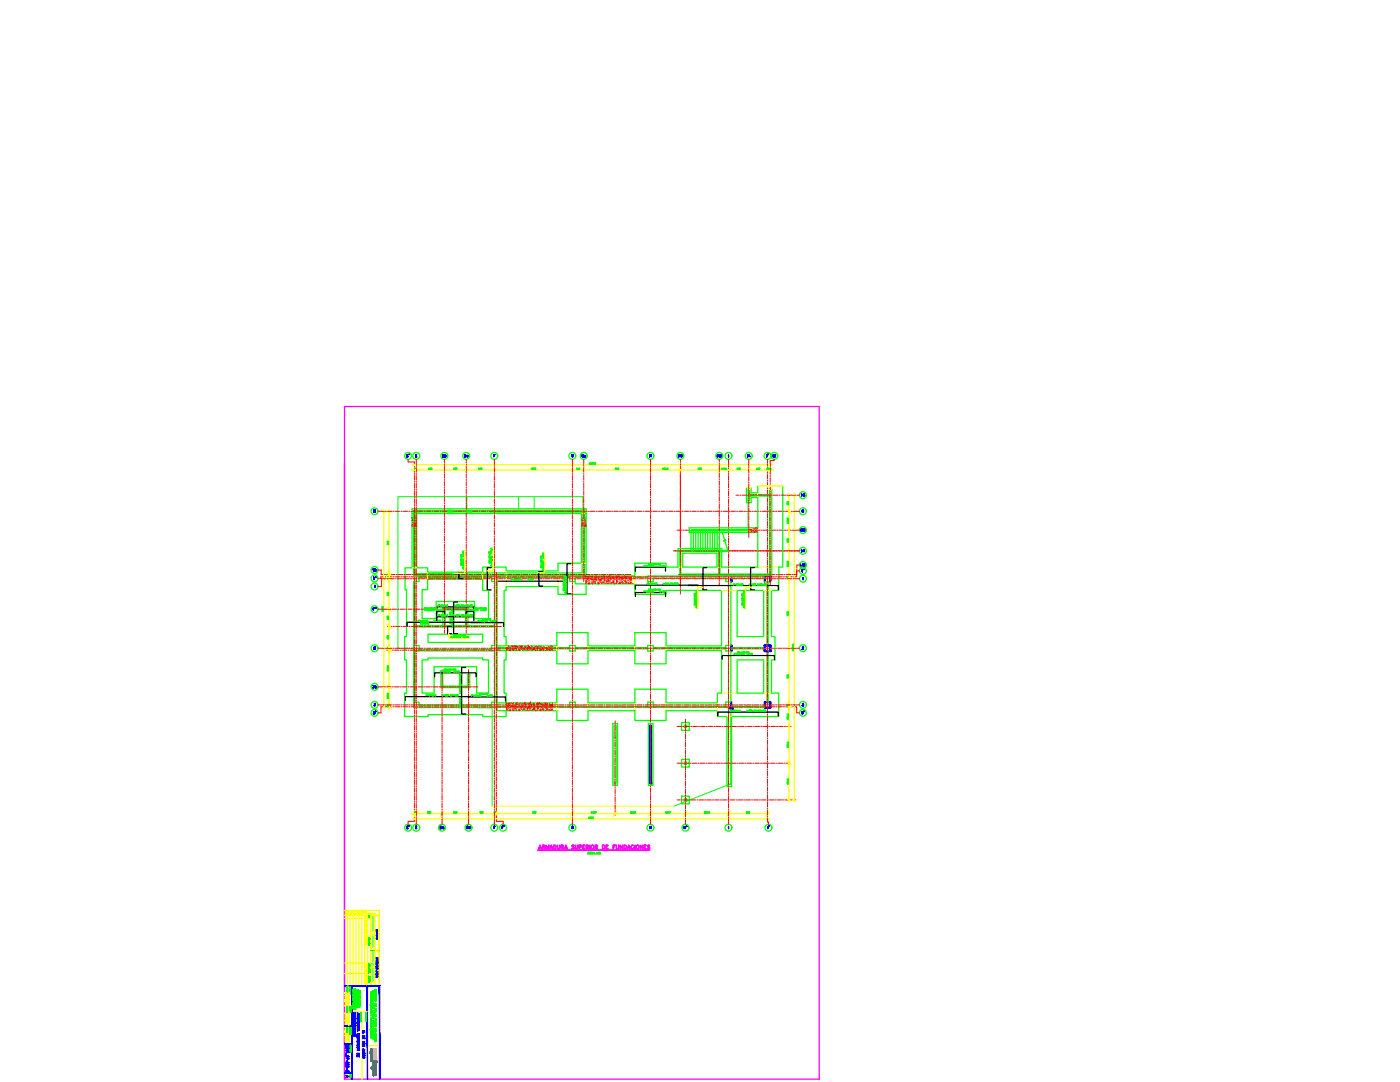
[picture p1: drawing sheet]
<svg xmlns="http://www.w3.org/2000/svg" width="279mm" height="216mm" viewBox="0 0 279 216" stroke-linecap="round" stroke-linejoin="round" font-family="sans-serif">
<defs><g id="words">
<g font-size="3.5" fill="#f00">
<text x="159.1" y="111.5">1A</text>
<text x="73.4" y="138.6">2a</text>
</g>
<g font-size="3.1" fill="#f00">
<text x="81.8" y="94.9">25</text>
<text x="87.5" y="92.4">Eb</text>
<text x="91.7" y="92.4">Ec</text>
<text x="97.7" y="92.4">F</text>
<text x="113.2" y="92.4">G</text>
<text x="128.8" y="92.4">H</text>
<text x="134.4" y="92.4">H1</text>
<text x="142.2" y="92.4">H2</text>
<text x="148.2" y="92.4">IA</text>
<text x="153.5" y="92.4">IB</text>
<text x="159.1" y="100.2">1C</text>
<text x="76.2" y="116.8" transform="rotate(-90 76.2 116.8)">1'</text>
<text x="156.3" y="116.8">25</text>
<text x="161.6" y="115.4" transform="rotate(-90 161.6 115.4)">1'</text>
<text x="73.7" y="143.6">3'</text>
<text x="156.3" y="142.2">25</text>
<text x="80.4" y="166.5">E'</text>
<text x="87.1" y="166.5">Ea</text>
<text x="92.4" y="166.5">Ed</text>
<text x="97.7" y="166.5">F</text>
<text x="113.2" y="166.5">G</text>
<text x="128.8" y="166.5">H</text>
<text x="135.5" y="166.5">H'</text>
<text x="152.4" y="166.5">I'</text>
</g>
<g font-size="3.1" fill="#0f0">
<text x="82.9" y="92.4" transform="rotate(-90 82.9 92.4)">E'</text>
<text x="115.4" y="92.4">Ga</text>
<text x="159.1" y="143.6">3'</text>
</g>
<text font-size="3.1" fill="#ff0" x="73.4" y="193.7">X</text>
<text font-size="3.1" fill="#00f" x="68.1" y="216.3">A</text>
<g font-size="2.6" fill="#f00">
<text x="78.7" y="116.4" transform="rotate(-90 78.7 116.4)">30</text>
<text x="78.7" y="130.9" transform="rotate(-90 78.7 130.9)">25</text>
<text x="78.7" y="142.2" transform="rotate(-90 78.7 142.2)">25</text>
<text x="81.8" y="163.3">25</text>
<text x="97.7" y="163.3">25</text>
</g>
<text font-size="2.6" fill="#ff0" x="72" y="184.1">A</text>
</g></defs>
<!-- layer: RLA-FORMATO -->
<path d="M68.7 92.4v122.9h94.8v-134.2h-94.8v134.2" fill="none" stroke="#f0f" stroke-width=".25"/>
<g fill="none" stroke="#ff0" stroke-width=".25">
<path d="M68.7 181.7h7v15M68.7 192.2h5.3M68.7 183.3h5.3M68.7 182.6h7M68.7 194.2h5.3M68.9 181.9l.2-.1-.2 .3h.2M69.1 182.2h-.2l.2 .3-.2-.1M69.3 182.6v14.1M69.3 182.4h-.1l.1-.1v.2M69.4 182.3h.1M69.4 182.2l.1 .3M69.4 196.7v11.6"/>
<path d="M69.4 181.8l.1 .3M69.7 181.8h.1l-.1 .3M69.8 182.3l.2-.1-.2 .3h.2M69.9 182.6v14.1M69.9 182.1h.2M70.1 182.2h.1l-.1 .3M70.4 181.8h-.2l.2 .3v-.2l-.2 .1M70.5 181.8h.1l-.1 .3M70.5 182.7v14M70.7 182.2v.2h-.1M70.7 181.9h.3M70.9 182.4l-.1-.1h.1v.2"/>
<path d="M71 182.5l.1-.2 .1 .2M71.1 181.9l.1-.1-.2 .3h.2M71.1 182.6v14.1M71.6 182.6v14.1M72.2 182.6v14.1M72.8 182.6v14.1M73.4 182.6v14.1M74 182.6v14.1M74.1 192.7v-2.9h.6v2.9M74.1 182.7v3.8h.6v-3.8M74.1 186.7h.6v2.9h-.6zM74.1 193v3.5h.6v-3.5"/>
<path d="M74.1 189h.6M74.1 196h.6M74.1 185.9h.6M74.8 182.7h.8v6.9h-.8zM74.8 189.8h.8v6.7h-.8zM68.7 200.7h1.5M68.9 205h.2v.1l-.2 .1zM68.9 205.8v-.1h.2v.1M68.9 205.9h.2l-.2 .1 .2 .1h-.2M68.9 206.4h.2v.1l-.1-.1M68.9 206.8v-.2h.2v.2M68.9 202.1h.2h-.2l.2 .1h-.2"/>
<path d="M68.9 202.3h.1M68.9 203.1h.2v.2l-.1-.2M68.9 203.4h.2v.1M68.9 203.7v-.1h.2v.1M68.9 203.8h.2v.1l-.1-.1M68.9 204.5h.1M68.9 205.3h.2M68.9 205.6h.2M68.9 202.7h.2M68.9 205.5v-.2l.2 .1-.1 .1M68.9 204.4v-.1h.2l-.1 .1M68.9 202.7l.2 .1"/>
<path d="M69 206.2l.1 .1v-.1h-.2v.1l.1-.1M69 203.4v.1M69 203.6v.1M69 205.7v.1M69 206.6v.1M69 206.5h-.1M69 202.7l-.1 .1M69 203.9h-.1M69 207.1l.1 .1-.2-.1v.1M69 207.5l-.1 .1M69.1 207.7v.2l-.2-.1M69.1 202.9l-.2 .1 .2 .1"/>
<path d="M69.6 206.2h.2l-.2 .2h.2M69.6 206.4l.2 .1-.1 .1zM69.6 207l.2 .1h-.2M69.6 207.2l.2 .1h-.2zM69.6 207.4l.2 .1-.2 .1M69.6 206.1h.2M69.6 206.7h.2M69.6 207.6v.2l.1-.2 .1 .2M69.6 206.9v-.1h.2v.1M69.7 207v.1M69.7 207.4v.1M70.2 201.8h3.1"/>
<path d="M72.2 201.8v13.5M73.5 208.6h2"/>
<circle cx="69.2" cy="181.9" r=".12"/>
<circle cx="69" cy="207.3" r=".11"/>
</g>
<g fill="none" stroke="#0ff" stroke-width=".25">
<path d="M74.3 194.8l.2 .1zM74.3 195.1l.1-.1 .1 .1zM74.3 195.3h.2h-.2M74.3 195.6h.2l-.2 .2h.2h-.2l.2-.1zM74.3 189.9h.2v.2h-.1l.1-.2zM74.3 186.9h.2v.1h-.1l.1-.1zM74.3 187.1h.2v.1h-.1l.1-.1zM74.3 187.6h.2h-.2v.1zM74.3 187.8h.2h-.2M74.3 187.9h.2l-.2 .1 .2 .1h-.2l.1-.1h-.1l.1-.1zM74.3 187.9h.1M74.3 188.2h.2z"/>
<path d="M74.3 188.3h.2l-.2 .1h.2h-.2l.2-.1zM74.3 188.5l.2 .1-.2 .1 .2-.1zM74.3 188.8h.1M74.3 188.9l.1-.1zM74.3 185.2h.2h-.2v.2zM74.3 185.4h.2h-.2v.2zM74.3 188.5v.2M74.4 187.2h-.1h.1M74.4 187.3h.1M74.4 188.8v.1l.1-.1v.1zM74.5 188.8h-.2h.2M74.5 187.3v.2z"/>
<path d="M74.5 187.3h-.2v.2v-.2"/>
<circle cx="74.4" cy="185.7" r=".1"/>
<circle cx="74.4" cy="195.5" r=".1"/>
<circle cx="74.4" cy="185" r=".1"/>
<circle cx="74.4" cy="195.5" r=".11"/>
<circle cx="74.4" cy="185" r=".11"/>
<circle cx="74.4" cy="185.7" r=".11"/>
</g>
<g fill="none" stroke="#0f0" stroke-width=".25">
<path d="M69.2 196.9l.2 .1zM69.2 197.1h.2h-.2M69.2 197.3l.2 .1zM69.2 197.4h.2v.2v-.1l-.2 .1zM69.2 197.7h.2l-.2 .1h.2h-.2l.1-.1zM69.3 197.5h.1M69.4 197.6h.1M69.4 197.7v.1zM69.9 197h.1zM69.9 197.1l.1 .1-.1 .1 .1-.1zM69.9 197.4h.1h-.1v.1zM69.9 197.8h.1h-.1l.1 .1z"/>
<path d="M69.9 198h.1l-.1 .1zM69.9 197.3v-.2v.2M70.5 197.4l.2 .1zM70.5 197.6h.2h-.2M70.5 197.7h.2h-.2l.2 .1h-.2h.1zM70.5 198h.2l-.2 .1 .2 .1h-.2l.1-.1zM70.5 198.4l.2 .1zM70.5 198.5l.2 .1-.2 .1 .1-.1zM70.5 198.7h.1M70.5 198.9h.2h-.2M70.5 199.1h.2l-.2 .1h.2zM70.5 199.3l.2 .1z"/>
<path d="M70.5 199.3v.1v-.1M70.5 199.4l.2 .1v-.1v.2l-.2-.1v.1zM70.5 199.6h.1M70.5 198.8l.2 .1h-.2l.1-.2zM70.5 198.6v.1M70.6 198.9v.1v-.1M70.6 199.3h.1M70.6 198.7h-.1h.2M70.6 199.7l-.1-.1 .2 .1M70.6 199.7h-.1h.2M70.7 199h-.2h.2M70.7 199.4h.1"/>
<path d="M70.7 200h-.2h.2M70.8 197.3l.2 .1h-.2zM70.8 197.5h.2h-.2l.2 .1zM70.8 197.7h.2h-.2M70.8 197.8h.2zM70.8 198.1l.2 .1zM70.8 198.3l.2 .1zM70.8 198.3v.1v-.1M70.8 198.6h.2zM70.8 198.7h.1M70.8 198.8h.2zM70.8 199.1l.2 .1z"/>
<path d="M70.8 199.3h.2zM70.8 199.4l.2 .1zM70.8 199.4h.1M70.8 199.6h.1M70.8 199.7l.2-.1zM70.8 199.8h.1M70.8 199.9l.2 .1zM70.8 199.9v.1v-.1M70.8 198.7v.1M70.9 198.3h.1M70.9 199.1h.1M70.9 199.4h.1"/>
<path d="M70.9 199.9h.1M71 198.8l-.2-.1 .2 .1M71 199.6h-.2h.2M71 198.4h.1M71 199.2h.1M71 199.5h.1M71 199.8h-.2h.2M71 199.9v-.2v.2M71.1 197.6l.2 .1zM71.1 198l.2 .1zM71.1 198h.1M71.1 198.3l.2 .1h-.2h.1z"/>
<path d="M71.1 198.5h.2l-.2 .1zM71.1 198.9l.2 .1-.2 .1 .1-.1zM71.1 198.9h.1M71.1 199.1l.2 .1zM71.1 199.1h.1M71.2 199.2h.1M71.1 199.3h.2zM71.1 199.3l.2 .1-.2 .1 .1-.1zM71.1 199.6h.2zM71.1 199.9l.2 .1v-.1M71.1 198.1v.1zM71.1 199.9v.1z"/>
<path d="M71.1 198.3v.1M71.1 199v.1M71.2 199.4l-.1 .1M71.2 199.9h.1M71.3 198.2v-.1v.1l-.2-.1 .2 .1M71.4 197.6h.2h-.2l.2 .1h-.2h.1zM71.4 197.8h.1M71.4 198h.1M71.5 198h.1M71.4 198.1h.2zM71.4 198.2h.2l-.2 .1 .1-.1zM71.4 198.4h.1"/>
<path d="M71.4 198.5l.1-.1zM71.4 198.5h.1M71.4 198.6l.1-.1zM71.4 198.7h.1M71.4 199.1h.2h-.2M71.4 199.2l.1-.1zM71.4 199.3l.2-.1-.2 .1h.2zM71.4 199.4h.1M71.4 199.6h.1M71.4 199.7l.2 .1zM71.4 199.7v.1v-.1M71.4 199.9l.2 .1z"/>
<path d="M71.5 199.9h.1M71.4 198.3h.1M71.5 199.1l.1 .1zM71.5 198v.1zM71.5 198.7h.1M71.5 199.4v.1zM71.5 199.6h.1M71.5 199.7h.1M71.5 197.8h-.1h.2M71.5 197.8l-.1 .1 .2-.1M71.5 198h-.1h.2M71.5 198.4h-.1h.2"/>
<path d="M71.5 198.5h-.1h.2M71.5 199.4h-.1h.2M71.5 199.6h-.1h.2M71.6 198.7l-.1 .1zM71.6 199.6l-.1 .1zM71.6 198.7h-.2M71.7 197.6l.1 .1zM71.7 197.8l.1 .1zM71.7 197.8v.1v-.1M71.7 198l.1 .1zM71.7 198h.1M71.7 198.1l.1 .1z"/>
<path d="M71.7 198.5h.1l-.1 .1zM71.7 198.6l.1 .1h-.1h.1zM71.7 198.6h.1M71.7 198.8l.1 .1zM71.7 199.2h.1zM71.7 199.5l.1 .1zM71.7 199.9l.1 .1zM71.7 199.9h.1M71.8 197.7h.1M71.8 197.8h.1M71.8 198.2h.1M71.8 197.9h.1"/>
<path d="M73.6 187.1h.2v.2zM73.6 187.4h.2h-.2v.1zM73.6 187.6h.2h-.2l.2 .1zM73.6 187.8h.2zM73.6 188.1h.2h-.2M73.6 188.5h.2l-.2 .1h.2h-.2l.2-.1zM73.6 188.5h.1M73.6 194.9h.1M73.6 195.1h.2v.2v-.2h-.2v.2zM73.6 195.6h.2zM73.6 195.7h.2zM73.6 195.8l.2 .1-.2 .1 .2-.1z"/>
<path d="M73.6 195.8h.1M73.6 187.9v.1l.1-.1 .1 .1-.1-.1-.1 .1zM73.6 195.3l.2 .1-.1 .1v-.2l-.1 .1zM73.6 195.8v.1v-.1M73.7 187.2l-.1 .1 .1-.1M73.7 187.4h.1M73.7 194.9h.1M73.7 195.1h.1M73.7 195.6v.1v-.1M73.8 187.4v.1v-.1M73.8 187.5h.1M73.8 194.9h-.2h.2"/>
<path d="M73.8 194.9v.2v-.2M73.8 195.1h.1M73.8 195.3h.1M74 198h.1h-.1M74 198.1h.1zM74 199.2h.1zM74 199.6h.1zM74 189.7h1.7M74 198.8v.2l.1-.2 .1 .1-.1 .2-.1-.1h.2v-.2zM74 199.3l.1 .2zM74 199.9l.1 .1zM74.1 198.8v.2z"/>
<path d="M74.1 199.2v.1zM74.1 198.1l-.1 .1zM74.1 199.6l-.1 .1zM74.1 198.3v.1zM74.2 198h.1M74.2 198.4h-.2h.2M74.4 199.8h.1M74.4 198l.2 .1-.2 .1 .2-.1zM74.4 198.3h.2l-.2 .1 .2 .1h-.2l.2-.2zM74.4 198.6h.2zM74.4 198.8h.2h-.2M74.4 198.9l.2 .1-.2 .1 .2-.1z"/>
<path d="M74.4 197.7l.1 .2 .1-.2v.2l-.1-.2-.1 .2zM74.4 198v.2M74.4 198.9v.2M74.5 199.2h.1v.2l-.1-.2h-.1l.1 .2-.1-.1zM74.6 198.7v-.2v.2M74.8 197.4h.3l-.2 .1 .2 .1h-.3h.2l-.2-.1 .2-.1zM74.8 197.7l.3 .1-.3 .1 .3-.1zM74.8 198.3l.3 .1-.2 .1zM74.8 198.5l.3 .1-.3 .2 .3-.2zM74.8 198.8l.3 .1h-.2l-.1 .1zM74.8 199.3h.3l-.2 .2h.2h-.3l.3-.2zM74.8 199.3h.1"/>
<path d="M74.8 199.6l.3 .1-.3 .1 .3-.1zM74.9 198.3h.2v.1l-.2 .1zM74.9 199.1l-.1 .1v-.1h.3M74.9 198l.2 .1-.2-.1v.2zM74.9 197.7v.2M74.9 198.6v.1M74.9 199.6v.2M74.9 197.8v.1M74.9 199.6v.1M75 199.1h.1M75.1 199.1v.1zM69.2 205h.2v.2z"/>
<path d="M69.2 205.2h.2v.2v-.1l-.2 .1zM69.2 205.7h.2h-.2M69.2 205.8h.2zM69.2 205.9h.1M69.2 206h.1zM69.2 200.9h.1M69.2 201.1h.2v.1v-.1zM69.2 201.1v.1v-.1M69.2 201.4l.2-.1-.2 .1h.2zM69.2 201.5h.2h-.2M69.2 201.6l.2 .1zM69.2 206v-.1v.1"/>
<path d="M69.3 205.1h.1M69.3 205.3h.1M69.3 205.7v.1v-.1M69.3 200.9v.1zM69.3 201h-.1h.1M69.3 201.1h.1M69.3 206l-.1-.1 .2 .1M69.4 205.2h.1M69.4 205.4h.1M69.4 200.9h-.2h.2M69.4 201.2h.1M69.9 205h.1v.2z"/>
<path d="M69.9 205v.2v-.1M69.9 205.7h.1l-.1 .1 .1-.1zM69.9 205.7h.1M69.9 205.9h.1h-.1v.1zM69.9 206l.1 .1-.1 .1 .1-.1zM69.9 206.3l.1 .1zM69.9 200.9l.1 .1zM69.9 201.1h.1zM69.9 201.2l.1 .1zM69.9 201.4h.1l-.1 .1h.1zM69.9 201.7h.1zM69.9 208.7h.1l-.1 .1h.1h-.1l.1-.1z"/>
<path d="M69.9 208.7h.1M69.9 208.9h.1l-.1 .1 .1 .1zM69.9 209.1h.1l-.1 .1 .1 .1h-.1h.1zM69.9 209.1h.1M69.9 209.4h.1v.1zM69.9 209.4v.1v-.1M69.9 209.6h.1M69.9 205.8v-.1v.1M69.9 206.1v.1M70 205.1h.1M70 209.4h.1M70 209.6v.1z"/>
<path d="M70 209.7h-.1h.1M70 205.2h.1M70 209.5h.1M70 209.6h-.1h.1M70.5 200.3h.1M70.5 200.4h.1M70.5 200.6l.2 .1zM70.5 200.6h.1M70.5 200.7l.2 .1-.2 .1 .1-.1zM70.5 200.9h.2l-.2 .1zM70.5 201.1l.2 .1zM70.5 201.2h.1"/>
<path d="M70.5 200.8h.1M70.5 201.3h.1M70.6 200.3v.1zM70.6 200.3h.1M70.6 200.4v.2zM70.6 200.5h.1M70.6 200.6h.1M70.6 201.3l-.1-.1 .2 .1M70.6 201.3l-.1 .1 .2-.1M70.7 200v-.1v.1M70.7 200.3h-.2h.2M70.7 200.4h-.2h.2"/>
<path d="M70.7 200.7h.1M70.8 200.2h.1M70.8 200.3l.2-.1-.2 .1 .2 .1zM70.8 200.4h.1M70.8 200.5h.2zM70.8 200.6l.2 .1zM70.8 200.8h.1M70.8 200.9h.2h-.2M70.8 201h.2l-.2 .1h.2h-.2l.2-.1zM70.8 201.2l.2 .1zM70.8 201.2v.1v-.1M70.8 201.3l.2 .1v-.1v.1l-.2-.1v.1z"/>
<path d="M70.9 200.7h.1M70.9 201.2h.1M70.9 200.2h-.1h.2M71 200.5l-.2-.1 .2 .1M71 200h.1M71 200.8h-.2h.2M71 200.9v-.2v.2M71 201.3h.1M71.1 200.2l.2 .1zM71.1 200.4h.2l-.2 .1 .1-.1zM71.1 200.4h.1M71.1 200.5l.2 .1z"/>
<path d="M71.1 200.9h.2l-.2 .1 .1-.1zM71.1 200l.2 .1zM71.1 200.7v.1zM71.1 200.4v.1M71.2 200.9l-.1 .1M71.2 200.6h.1M71.3 200.8v-.1v.1l-.2-.1 .2 .1M71.4 200.3h.2zM71.4 200.4h.2l-.2 .1 .1-.1zM71.4 200.6l.2 .1zM71.4 200.8h.1M71.4 200.5h.1"/>
<path d="M71.5 200.9l.1 .1h-.2l.2-.1-.1 .1M71.5 200.8h-.1h.1M71.5 200.7l.1 .2zM71.7 200.1h.1M71.7 200.2h.1M71.7 200.3l.1 .1zM71.7 200.3v.1v-.1M71.7 200.5l.1 .1zM71.8 200.6h.1M71.7 200.6l.1 .1-.1 .1 .1-.1zM71.7 200.9h.1zM71.7 200.7h.1"/>
<path d="M71.8 200.2v.1zM71.8 200.2h.1M71.8 200.3h.1M71.8 200.1h-.1h.1M71.8 200.1v-.1v.1M71.8 200.2h-.1h.1M71.8 200.4h.1M71.9 202.6h.1M71.9 202.8h.2zM71.9 203h.2v.1v-.1zM71.9 203v.1v-.1M71.9 203.2h.2l-.1 .1h.1h-.2l.2-.1z"/>
<path d="M71.9 203.4h.2zM71.9 203.5l.2 .1zM72 202.7h.1h-.2l.2-.1zM72 203h.1M72.1 202.6h-.2h.2M72.1 202.9v-.1v.1M72.1 203.1h.1M73 202.1h.1v.1zM73 202.3l.1 .1zM73 202.8l.1-.1v.2zM73 202.9h.1v.2zM73 202.9v.2v-.1"/>
<path d="M73 203.4h.1M73 202.4h.1M73 203h.1M73.1 203.1h.1M73.1 203.4h-.1h.1M73.1 203.5v-.2v.2M73.9 200.5v.1h.2h-.2zM73.9 205.4v.1h.2h-.2zM74 200.1h.2zM74 200.4h.1h-.1M74 200.2l.1 .1v.1zM74 201.2h.1"/>
<path d="M74 201.9h.1zM74 202.6h.2h-.2M74 203l.1-.1-.1 .1 .1 .2zM74 203.3h.1h-.1l.1 .2zM74 203.6h.1h-.1l.1 .2zM74 203.9h.1M74 204.1h.1zM74 204.5h.1zM74 205h.2zM74 205.3h.1h-.1M74 205.1l.1 .2zM74 206h.1"/>
<path d="M74 205.9v.1M74 206.1h.1M74 206.8h.1zM74 200.5l.1 .1zM74 204.3l.1 .1zM74 204.8l.1 .1zM74 205.4l.1 .1zM74 205.7l.1 .1zM74 205.9v.1l.1-.1M74 206.5l.1 .2zM74 205.9h.1M74 206l.1-.1v.1"/>
<path d="M74.1 201l-.1 .1v-.1l.1 .1M74.1 201h.1M74.1 204.1v.1zM74.1 205.9h.1M74.1 201.9l-.1 .1zM74.1 202v.1l-.1 .1zM74.1 204.5l-.1 .2zM74.1 206.8l-.1 .1zM74.1 206.9l-.1 .2zM74.1 201v.1M74.1 205.9v.1M74.1 201.1h.1"/>
<path d="M74.1 206h.1M74.3 201.6l.4 .1zM74.4 200.2h.2v.1l-.1-.1-.1 .2zM74.4 200.4l.2 .1zM74.4 200.7l.2 .1zM74.4 200.9h.2h-.2v.1zM74.4 201.1h.2h-.2M74.4 202h.1M74.4 202.6h.2l-.2 .1 .2 .1h-.2l.2-.2zM74.4 203.2h.1M74.4 204.7l.2 .2v-.2v.2l-.2-.2v.2zM74.4 205.3l.2 .1-.2-.1v.1z"/>
<path d="M74.4 206.4h.2zM74.4 201.1v.2zM74.4 203.7h.2zM74.4 204h.1M74.4 204v.1M74.4 205.7h.1M74.4 205.6v.1M74.4 205.8l.1 .2 .1-.2-.1 .2M74.4 205.8v.2l.2-.1M74.4 206.7h.1M74.4 207.3l.1-.2 .1 .2M74.4 207.3h.2"/>
<path d="M74.4 203.9v.2l.1-.1v.1M74.4 205.5v.2l.1-.1v.1M74.4 206.6v.2h.2v-.2v.2l-.2-.1M74.4 204.2v.1v-.1h.2M74.4 206.1l.2 .1h-.2h.2l-.2-.1v.2zM74.5 203.8v-.2v.2M74.5 204.2l-.1 .2v-.2h.2v.1v-.1M74.5 205.9h.1M74.5 200.5v.1M74.5 201.1h.1M74.5 202h.1M74.5 203.2h.1"/>
<path d="M74.5 203.9l.1 .2zM74.5 205.5l.1 .2zM74.5 205.8v.1M74.6 205.8v.2M74.6 200.6h-.2h.2M74.6 201.1v.2v-.2M74.6 201.3h.1M74.6 202h-.2h.2M74.6 202v.2v-.2M74.6 202.2h.1M74.8 200.2l.3 .1zM74.8 201.2h.3v.2z"/>
<path d="M74.8 201.5h.2zM74.8 202.4l.3 .1-.3-.1v.2l.1-.2M74.8 203.5h.3v.2v-.2zM74.9 203.8h.1M74.8 203.9l.3 .1-.1-.1 .1 .1-.3-.1v.2l.1-.2M74.8 204.7l.2 .1 .1-.1v.1l-.3-.1v.2l.1-.2M74.8 205.2l.3 .1h-.2l-.1 .1zM74.8 205.4l.3 .1-.3 .2 .3-.2zM74.8 205.4h.1M74.8 206.3h.2l.1 .1-.1-.1-.1 .2zM74.8 206.8h.3l-.2 .2h.2h-.3l.3-.1zM74.8 207.1h.3v.2h-.2z"/>
<path d="M74.9 200.7h.2M74.9 201.7h.1M74.9 201.6v.1M74.9 204.5h.2M74.9 205.7v.2l.2-.2v.2v-.2l-.2 .2zM74.9 207.2v.1l.2-.1M74.9 207.4l-.1 .2v-.2h.3M74.9 207.7v.1l.1-.1 .1 .1-.1-.1-.1 .2zM74.9 200.7v.2l.2-.1M74.9 201.6v.2l.1-.2M74.9 201.6h.1M74.9 200.4l.2 .2h-.3h.3l-.2-.2v.2v-.2"/>
<path d="M74.9 202.6l.2 .2h-.3h.3l-.2-.2v.2v-.2M74.9 204.2l.2 .1h-.3h.3l-.2-.2v.2v-.1M74.9 205.5v.1M75 201.6l-.1 .1M75 203.5h.1M75 207.4h.1M75.1 200.7v.1M75.1 201.5h.1M75.1 204.4v.2M75.1 204.5l-.2-.1v.2M75.1 207.4v.2z"/>
<circle cx="69.3" cy="198" r=".09"/>
<circle cx="70" cy="197.6" r=".08"/>
<circle cx="70" cy="198.2" r=".09"/>
<circle cx="70" cy="198.2" r=".08"/>
<circle cx="70.6" cy="197.9" r=".08"/>
<circle cx="71.2" cy="197.8" r=".07"/>
<circle cx="71.2" cy="198.7" r=".07"/>
<circle cx="71.2" cy="197.8" r=".08"/>
<circle cx="71.2" cy="198.7" r=".08"/>
<circle cx="71.8" cy="199" r=".08"/>
<circle cx="71.8" cy="199.7" r=".08"/>
<circle cx="73.7" cy="188.3" r=".1"/>
<circle cx="74" cy="198.6" r=".07"/>
<circle cx="74" cy="198.6" r=".09"/>
<circle cx="74.5" cy="199.5" r=".11"/>
<circle cx="74.5" cy="199.5" r=".1"/>
<circle cx="69.3" cy="201.9" r=".09"/>
<circle cx="69.3" cy="205.5" r=".09"/>
<circle cx="69.9" cy="205.3" r=".09"/>
<circle cx="70" cy="205.5" r=".08"/>
<circle cx="70" cy="201.9" r=".09"/>
<circle cx="70" cy="209.9" r=".09"/>
<circle cx="70" cy="201.9" r=".08"/>
<circle cx="70" cy="209.9" r=".08"/>
<circle cx="70.6" cy="200.2" r=".08"/>
<circle cx="70.6" cy="200.2" r=".07"/>
<circle cx="72" cy="202.2" r=".09"/>
<circle cx="72" cy="202.4" r=".09"/>
<circle cx="72" cy="203.8" r=".09"/>
<circle cx="72" cy="203.8" r=".08"/>
<circle cx="72" cy="202.4" r=".08"/>
<circle cx="73" cy="203.6" r=".09"/>
<circle cx="73" cy="203.2" r=".09"/>
<circle cx="73" cy="202.6" r=".09"/>
<circle cx="73.1" cy="202.6" r=".08"/>
<circle cx="74" cy="201.7" r=".07"/>
<circle cx="74" cy="200.8" r=".07"/>
<circle cx="74" cy="205.7" r=".09"/>
<circle cx="74" cy="206.6" r=".09"/>
<circle cx="74" cy="200.8" r=".09"/>
<circle cx="74" cy="201.7" r=".09"/>
<circle cx="74" cy="201.5" r=".09"/>
<circle cx="74" cy="206.4" r=".09"/>
<circle cx="74.5" cy="207.2" r=".11"/>
<circle cx="74.5" cy="207" r=".11"/>
<circle cx="74.5" cy="203" r=".11"/>
<circle cx="74.5" cy="202.4" r=".11"/>
<circle cx="74.5" cy="206.9" r=".11"/>
<circle cx="74.5" cy="202.4" r=".1"/>
<circle cx="74.5" cy="203" r=".1"/>
<circle cx="74.9" cy="201.9" r=".07"/>
<circle cx="74.9" cy="201.9" r=".08"/>
<circle cx="75" cy="206.7" r=".11"/>
<circle cx="75" cy="203.3" r=".1"/>
<circle cx="75" cy="203.3" r=".12"/>
<circle cx="75" cy="200.8" r=".11"/>
<circle cx="75" cy="204.5" r=".11"/>
</g>
<g fill="none" stroke="#00f" stroke-width=".25">
<path d="M75.1 194.7l.3 .1-.3 .1 .3-.1zM75.1 195h.1M75.1 185.5h.3v.2v-.2h-.3v.2zM75.1 186.3l.3 .2-.3 .1 .3-.1zM75.1 186.6h.3v.2h-.3zM75.1 187.3h.1M75.1 185.8v.2l.2-.2 .1 .1-.1-.1-.2 .2zM75.2 194.9v-.2v.2M75.2 186.4v.1M75.3 195h.1M75.2 185.5h.1M75.3 187.3h.1"/>
<path d="M75.4 186.2h-.3h.3M75.4 186.1v.2z"/>
<circle cx="75.3" cy="187.1" r=".12"/>
<circle cx="75.3" cy="187.1" r=".14"/>
</g>
<g fill="#00f" stroke="#00f" stroke-width=".2">
<path d="M75.7 196.8v18.5h.1zM75.7 196.8l.1-.2v18.7zM68.7 196.8h7l.1-.2zM68.7 196.6h7.1l-7.1 .2z"/>
<path d="M73.3 196.7v18.6h.1zM73.3 196.7h.1v18.6z"/>
<path d="M70.2 196.7v18.6h.1zM70.2 196.7h.1v18.6z"/>
<path d="M68.7 204.7v.1l1.5-.1zM68.7 204.8l1.5-.1v.1z"/>
<path d="M68.7 208.3v.1l1.5-.1zM68.7 208.4l1.5-.1v.1z"/>
</g>
<!-- layer: RLA-LOGO -->
<g fill="none" stroke="#c0c0c0" stroke-width=".25">
<path d="M74.4 210h.1M74.4 210.1h.1M74.4 211.3h.1M74.4 211.4h.1M74.4 211.4l.1 .1M74.4 211.5h.1M74.4 209.4h.6h-.6h.6h-.6v.1h.6h-.1M74.4 209.4h.6zM74.4 209.5h.6zM74.4 210.5h.6M74.4 210.5h.6zM74.4 210.9h.6z"/>
<path d="M74.4 210.9h.6M74.4 210.1l.1 .1M74.4 210.5h.4M74.4 210.5h.1M74.4 210.9h.1M74.4 210.2l.2 .1M74.4 211.5l.2 .1M74.4 211.2h.6M74.5 209.8h.5zM74.5 211.2h.5zM74.5 210.2h.1M74.5 211.6h.1"/>
<path d="M74.5 209.8h.4zM74.5 209.8h.5M74.5 209.9l-.1 .1M74.5 211.3h-.1M74.5 211.1h.4zM74.5 211.2h.4M74.5 209.9h-.1M74.6 209.8h.3h-.3M74.6 211.1h.2M74.6 210.3h.1M74.6 211.6h.1M74.6 209.8h.2z"/>
<path d="M74.6 211.1h.2zM74.6 211.2l-.2 .1M74.7 209.7l.1 .1zM74.7 211.1h.1zM74.7 211.6h.1zM74.7 209.8v.5h.1M74.7 211.2v.5M74.7 209.9h.1M74.7 210h.1M74.7 210.1h.1M74.7 210.2h.3M74.7 211.2h.3"/>
<path d="M74.7 211.3h.1M74.7 211.4h.1M74.7 211.5h.1M74.7 211.5l.3 .1M74.7 210.3h.1M74.7 211.7h.1M74.8 209.8v.4M74.8 211.2v.4M74.8 209.8h-.2h.3M74.8 211.1h-.3h.4M74.8 210.5h.2zM74.9 209.5h.1z"/>
<path d="M74.9 210.6h.1zM74.9 209.9h.1M74.9 210.2h.1M74.9 210.6h.1M74.9 210.1h.1M74.9 211.3h.1M74.9 211.6h-.2M74.9 209.5h.1M74.9 209.6h.2zM74.9 210.8h.2zM74.9 210.8h.1l-.6 .1M74.9 211.5h.1"/>
<path d="M75 209.6h.1zM75 209.7h.1zM75 210.6h.1M75 210.7h.1M75 210.8h.1M75 210.8h.1zM75 210.9h-.6h.6M75 210h.1M75 210.2l-.3 .1M75 211.3h.1M75 211.4h.1M75 209.5h.1"/>
<path d="M75 211.6h-.3M75 209.8l-.6 .1M75 209.4v.1M75 209.5h-.1h.1M75 211.5h-.1M75.1 210l-.1 .1"/>
</g>
<g fill="none" stroke="#707070" stroke-width=".25">
<path d="M73.9 210.1h.3h-.2M73.9 210h.3M73.9 210h.1M73.9 210.1h.3zM73.9 210.2h.3zM74 209.5h.1M74 209.4h.1M74 210.8h.1M74 211.1h.1M74 211.5h.1M74 211.6h.2M74 209.8h.2z"/>
<path d="M74 209.7h.2M74 209.7h.2zM74 210.4h.2M74 210.4h.2zM74 210.6h.2zM74 210.3h.2zM74 211.3h.2zM74 211.6h.1zM74 209.5h.2M74 209.4h.2M74 210.8h.2M74 211.1h.2"/>
<path d="M74 209.7h.1M74 210.4h.1M74 210.3h.3M74 209.4h.2zM74 210.7h.2zM74 210.7h.2h-.2M74 211h.2zM74 211h.2h-.2M74 210.9h.2M74 211.2h.2M74 210h.2M74 210.7h.2"/>
<path d="M74 211h.2M74 211.7h.1M74 209.6h.1M74 209.4h.1h-.1M74 210.9h.1M74 210.7h.1zM74 211.2h.1M74 211h.1zM74 210h.1M74.1 209.4h.1M74.1 210h.1M74.1 211.6h.1"/>
<path d="M74.1 209.6h.1M74.1 210.9h.1M74.1 211.2h.1M74.1 209.5h.1M74.1 210.8h.1M74.1 211.1h.1M74.1 210.7h.1M74.1 211h.1M74.1 211.5h.1zM74.1 213h.1M74.1 213.1h.1M74.1 209.4v.2"/>
<path d="M74.1 210.7v.2M74.1 211v.2M74.1 209.7h.1M74.2 210.4h.1M74.1 211.3h-.1h.2M74.1 211.3h.1M74.1 213.2h.2M74.2 209.7h.1M74.2 210.6h-.2h.2M74.2 210.5h.1M74.2 211.3h.1M74.2 211.6h.1"/>
<path d="M74.2 212.9h.1M74.2 209.8h.1M74.2 211.4h.1M74.2 210.1l-.2 .1M74.2 209.4h.1M74.2 210.8h.1M74.2 211.1h.1M74.2 210h.1M74.2 213.3h.8zM74.2 209.4h-.1v.2M74.2 210.7h-.1v.2M74.2 211h-.1v.2"/>
<path d="M74.2 209.7h-.2M74.2 211.5l-.1 .1M74.3 213.3h.7zM74.3 210.3h.1M74.3 213.3h.7h-.7M74.3 212.8h.1M74.3 212.8l-.2 .2M74.4 213.3h-.2h.8M74.4 213.3h.6h-.6M74.4 212.6h.6zM74.4 212.6h.5h-.5M74.4 212.6h.5z"/>
<path d="M74.4 212.6h.1zM74.4 212.6h.1M74.4 212.2h.3M74.4 212.2h.1M74.4 212.3h.1M74.4 213h.1M74.4 213.1h.1M74.4 213.7h.1M74.4 213.8h.1M74.4 214.3h.1M74.4 214.4h.1M74.4 211.8l.9 .1"/>
<path d="M74.4 211.8h.9zM74.4 211.9h.9zM74.5 212.7h.1M74.4 212.5h.6h-.6M74.4 212.4h.1M74.4 213.2h.2M74.4 213.9h.2M74.4 214.5h.3M74.4 212.5h.6M74.4 212.1l.3 .1M74.4 212.9h.6M74.4 212.5h.6z"/>
<path d="M74.4 213.9h.6zM74.4 214.2l.2-.1-.2 .1M74.4 214.6h.3M74.5 212.1h.2zM74.5 212.5h.5zM74.5 212.6h.1M74.5 213.6h.5zM74.5 214h.5zM74.5 212.1h.2M74.5 212.5h.5h-.5h.5h-.5h.1M74.5 214h.4M74.5 214.1h.1"/>
<path d="M74.5 214.6h.2zM74.5 212.9h.5M74.5 214.3h-.1M74.5 213.5h.4M74.5 213.5l.5 .1h-.6M74.5 214h.4h-.4M74.5 214.6h.1zM74.5 212.6h.4M74.5 213h-.1M74.5 213.6l-.1 .1M74.5 213.5h.4zM74.5 214h.4h-.3"/>
<path d="M74.5 214h.4zM74.5 214.6h.1M74.5 212.9l-.1 .1M74.5 214.2h-.1M74.6 212.8h.3h-.3M74.6 212.8h.3M74.6 213.5h.2M74.6 212.1h-.1h.1M74.6 212.8h.2zM74.6 213.5h.2h-.2h.1M74.6 213.5h.2h-.2M74.6 214h.2z"/>
<path d="M74.6 214.6h-.1h.1M74.6 212.2l.2 .1M74.7 214h.1M74.7 212.3h.1M74.7 213.6h-.3M74.7 212.4h.1M74.7 214.3h.1M74.7 212.8h-.1M74.7 214.2h.3zM74.7 213.9h.3M74.8 214.2h.2M74.8 214.4l-.2 .1"/>
<path d="M74.8 213.6h.2M74.8 214.4h-.1M74.8 212.1l.2 .1M74.8 214.3h-.1M74.9 212.9h.1M74.9 212.1l-.1 .1h.2M74.9 212.2h.1M74.9 213.6l.2 .1M74.9 213h.2M75 212.3h.1M75 212.4h.1M75 213.7h.1"/>
<path d="M75 213.8h.1M75 214.3h.1M75 213.3h-.6M75 213h.1M75 213.1h.1M75 214.4h.1M75 214.5h-.1M75 213.2h-.2M75 213.9h-.2M75 214.5h-.1l.1 .1M75.1 213.1h-.1M75.1 213.8h-.2"/>
<path d="M75.1 214.4l-.2 .1"/>
</g>
<!-- layer: FORMATO -->
<g fill="none" stroke="#00f" stroke-width=".25">
<path d="M69 210.2v.3zM69 208.6l.4 .3 .2-.1-.1-.2 .1 .2-.2 .1-.4-.3v.3l.1-.3M69 209.5l.5-.1 .1 .2zM69 209.8l.6 .2v-.2v.3zM69 211.1l.6 .2v-.2v.2zM69 211.9l.4 .3 .2-.1-.1-.2 .1 .2-.2 .1-.4-.3v.3l.1-.3M69.1 209.1a.28 .28 0 0 1 .3-.1 .28 .28 0 0 1 .2 .2 .28 .28 0 0 1-.3 .1 .28 .28 0 0 1-.2-.2zM69.1 209.1h.5M69.1 212.4a.28 .28 0 0 1 .3-.1 .28 .28 0 0 1 .2 .2 .28 .28 0 0 1-.3 .1 .28 .28 0 0 1-.2-.2zM69.1 212.5h.5M69.1 209.1l.1 .1h.4M69.2 210.7l-.1 .1 .1 .1"/>
<path d="M69.2 210.7l.2 .1-.3 .1v-.2l.5 .1M69.3 211.5v.3zM69.6 209.1v.1M69.6 210.7v.2M69.6 212.4v.1M69.6 210.9v-.1a.28 .28 0 0 0-.3-.2 .28 .28 0 0 0-.2 .3h.3l-.1-.2v.2M69.6 212.4h-.4l-.1 .1M70.5 202.1h.5v.3l-.1-.2zM70.5 203.1h.5l-.5 .2h.5h-.5l.4-.2zM70.5 203.5h.5a.25 .25 0 0 1-.2 .3 .25 .25 0 0 1-.3-.1zM70.5 204l.5 .1-.5 .2 .4-.2zM70.5 204.9h.5z"/>
<path d="M70.5 205.6h.5l-.5 .3h.5h-.5l.4-.3zM70.5 206.1h.5M70.5 204.5l.1-.1a.2 .2 0 0 1 .3 0 .2 .2 0 0 1 0 .3h-.1a.18 .18 0 0 0 0-.2 .18 .18 0 0 0-.2 0 .18 .18 0 0 0 0 .2zM70.5 206.1v.3zM70.5 202.6l.5-.1-.5 .2v.1l.5 .1-.5-.1zM70.5 206.5v.3l.3-.3 .1 .3-.1-.3-.3 .3zM70.6 204v.3M70.7 202.2v.1zM70.7 206.1v.1zM71 206.1l-.1 .3zM71.3 202.1l.4 .2-.4 .2 .4-.2zM71.3 203.1h.4l-.4 .1 .4 .2h-.4h.3l-.3-.2 .3-.1z"/>
<path d="M71.3 203.5l.4 .2-.4 .2 .4-.2zM71.3 204h.4a.25 .25 0 0 1-.1 .3 .25 .25 0 0 1-.3-.1zM71.3 205.3l.2-.2zM71.3 205.4l.4 .1-.4 .2 .4-.2zM71.3 207.7h.4v.3v-.3h-.4v.3zM71.3 208.4l.2-.1zM71.3 208.6h.4zM71.3 209.5l.2-.1zM71.3 210.2h.4a.25 .25 0 0 1-.1 .3 .25 .25 0 0 1-.3 0zM71.3 204h.4a.22 .22 0 0 1-.2 .3 .22 .22 0 0 1-.2-.3zM71.3 204.6l.4-.1-.4 .1v.1l.4 .1h-.3zM71.3 206.4l.1 .2 .3-.3v.3l-.1-.3-.3 .3z"/>
<path d="M71.3 206.8h.4l-.4 .1v.2h.4h-.4zM71.3 210.2a.22 .22 0 0 0 .2 .3 .22 .22 0 0 0 .2-.3M71.3 210.7v.2v-.2h.4v.2v-.2M71.4 202.1v.3M71.4 203.6v.2M71.4 205.4v.3M71.5 202.6v.2l.2 .1v-.3h-.4h.4v.2h-.2v-.2M71.5 202.7l-.2 .2 .2-.1M71.5 205v.2l.2 .1v-.3h-.4h.4v.2h-.2v-.2M71.5 207.3v.2h.2v-.2h-.4h.4v.2h-.2v-.2M71.5 207.7v.2v-.2M71.5 208.2v.2h.2v-.3h-.4l.4 .1v.2h-.2v-.2"/>
<path d="M71.5 209.3l.1 .3 .1-.3h-.4h.4v.2h-.2v-.2M71.5 210.7v.1v-.1M72.5 206.1h.1M72.4 206.7h.4l-.1 .2h-.2zM72.4 207.1h.4v.2v-.2h-.4v.2zM72.4 207.8h.4h-.4v.2zM72.4 209.3l.4 .1-.4 .2 .3-.2zM72.4 209.7h.4l-.3 .3h.3h-.4l.3-.3zM72.4 210.1h.4v.2h-.3zM72.4 210.5h.4v.2v-.2h-.4v.2zM72.4 206.1h.1M72.4 206.7h.4a.19 .19 0 0 1-.1 .2 .19 .19 0 0 1-.3 0z"/>
<path d="M72.4 210.1h.4l-.1 .2h-.2zM72.5 205.7h.3h-.4l.1 .2h.3h-.3zM72.5 208.5v.3l.2-.3v.3v-.2l-.2 .2zM72.5 210.8v.3l.2-.3v.3v-.2l-.2 .2zM72.5 209.3v.3M72.6 207.1v.1v-.1M72.6 210.5v.2v-.2"/>
<circle cx="70.7" cy="205.3" r=".2"/>
<circle cx="70.7" cy="205.3" r=".22"/>
<circle cx="71.5" cy="208.9" r=".19"/>
<circle cx="71.5" cy="208.9" r=".21"/>
<circle cx="72.6" cy="208.3" r=".16"/>
<circle cx="72.6" cy="208.3" r=".18"/>
</g>
<g fill="none" stroke="#ff0" stroke-width=".25">
<path d="M68.9 198.2v-.1h.2v.1M68.9 198.3h.1M68.9 198.6h.2l-.2 .1 .2 .1h-.2M68.9 199.1h.2v.2l-.1-.2M68.9 199.3l.2 .1-.2 .1M68.9 199.9v-.2h.2v.2M68.9 200v.1l.1-.1 .1 .1M68.9 199.4v.1M69 198.1v.1M69 199.7v.2M69 199.2l-.1 .1M69.1 199.6h-.2v.1"/>
<path d="M69.6 198.2h.1M69.5 198.6h.3l-.3 .1 .3 .1h-.3M69.5 199.4h.3l-.3 .1h.3M69.5 199.6l.3 .1-.3 .1M69.5 199.3h.3M69.6 198v.1h.2M69.6 199.6v.1M69.8 199.1h-.3v.1M72.9 194.7l.3 .2M72.9 195.4l.3 .2M73 185.2v-.1h.2v.1M73 185.5h.2v.1l-.1-.1"/>
<path d="M73 185.7l.2 .1-.2 .1M73 185.9h.2v.2l-.1-.2M73 186.1l.2 .1-.2 .1M73 186.6h.2v.2l-.1-.2M73 186.8h.2v.2l-.1-.2M73 187.3h.2v.2l-.1-.2M73 187.9v-.1h.2v.1M73 188.4h.2l-.2 .2M73 188.3h.2M73 196.3l.2 .2-.1-.2-.1 .2zM73 188v.1l.2-.1v.2M73 185.7v.1"/>
<path d="M73 186.2v.1M73 188.4v.1M73.1 185.1h.1M73.1 187.8v.1M73.1 186l-.1 .1M73.1 186.9l-.1 .1M73.2 195.2v.1l-.2-.1v.1M73.2 195.7v.1l-.2-.1v.1M73.2 196.1l-.2 .1M73.2 187.5l-.2 .1 .2 .1M73.2 188.2v.1M68.9 200.4h.2v.2"/>
<path d="M68.9 200.6h.1M69 200.4v.1M69.6 200.3h.1M69.5 202.2v-.2h.3v.2M69.6 202.2h.1M69.5 202.6h.3l-.3 .1 .3 .1h-.3M69.5 203.1h.3l-.1 .1-.1-.1M69.5 203.9v-.2h.3v.2M69.5 204.4h.3v.1M69.6 204.6h.1M69.6 203.9v.2l.1-.2v.2M69.6 200.2v-.2l.2 .1-.1 .1"/>
<path d="M69.6 203.3v.1M69.6 203.2l-.1 .1 .3 .1-.3 .1M69.6 202v.1M69.6 203.7v.1M69.6 204.4v.1M69.8 203.5h-.3v.2"/>
<circle cx="69" cy="199" r=".11"/>
<circle cx="69.7" cy="198.9" r=".11"/>
<circle cx="73.1" cy="196" r=".11"/>
<circle cx="73.1" cy="195.1" r=".11"/>
<circle cx="73.1" cy="187.1" r=".1"/>
<circle cx="69.7" cy="202.9" r=".11"/>
</g>
<!-- layer: RLA-TEXTOS2 -->
<g fill="none" stroke="#f0f" stroke-width=".25">
<path d="M107.3 169.6h22.4M107.3 169.7h22.4M107.6 169.2h.4M107.8 168.6l.3 .8-.3-.7-.3 .7zM108.3 169h.4v-.3h-.4v.7v-.8l.4 .2v.2h-.4M108.5 169l.2 .4-.2-.4M109 168.6l.3 .7 .2-.7v.8v-.6l-.2 .6-.3-.6v.6zM109.8 169.2h.4M110 168.6l.3 .8-.3-.7-.3 .7zM110.5 168.6h.3a.4 .4 0 0 1 .2 .4 .4 .4 0 0 1-.2 .4h-.3zM110.6 168.7a.36 .36 0 0 1 .4 .1 .36 .36 0 0 1-.1 .5h-.3zM111.3 168.6v.7h.2l.2-.1v-.6l-.1 .7h-.3z"/>
<path d="M112.1 169h.3v-.3h-.3l-.1 .7v-.8l.5 .2-.1 .2h-.3M112.2 169l.3 .4-.2-.4M112.7 169.2h.4M112.9 168.6l.3 .8-.3-.7-.3 .7zM114.1 168.7l.2-.1 .3 .1h-.3l-.1 .1a.42 .42 0 0 1 .4 .5h-.5h.5v-.2zM114.9 168.6v.6l.2 .1 .2-.1 .1-.6-.1 .7h-.4zM115.7 169h.3v-.3h-.3l-.1 .7v-.8l.5 .2-.1 .2h-.3M116.4 168.7l.4-.1h-.5v.8h.5l-.4-.1M116.4 169h.2h-.2M117 169h.4v-.3h-.4v.7v-.8l.5 .2-.1 .2h-.4M117.2 169l.3 .4-.3-.4M117.7 168.6v.8z"/>
<path d="M118.8 169h.4v-.3h-.4v.7v-.8l.5 .2-.1 .2h-.4M119 169l.3 .4-.3-.4M120.2 168.6h.3a.4 .4 0 0 1 .2 .4 .4 .4 0 0 1-.2 .4h-.3zM120.3 168.7h.2a.35 .35 0 0 1 .2 .4 .35 .35 0 0 1-.4 .2zM121 168.7l.4-.1h-.4v.8h.4l-.4-.1M121 169h.2h-.2M122.4 168.6h.4l-.4 .1v.7zM122.4 169h.2h-.2M123 168.6v.6l.2 .1h.2l.1-.7-.1 .7h-.4zM123.8 168.6l.4 .7v-.7v.8l-.4-.7v.7zM124.5 168.6h.3a.39 .39 0 0 1 .2 .4 .39 .39 0 0 1-.2 .4h-.3zM124.6 168.7a.36 .36 0 0 1 .4 .1 .36 .36 0 0 1-.1 .5h-.3z"/>
<path d="M125.3 169.2h.4M125.5 168.6l.3 .8-.3-.7-.3 .7zM126.1 168.7l.2-.1 .2 .2a.26 .26 0 0 0-.3-.1 .26 .26 0 0 0-.2 .2v.2a.25 .25 0 0 0 .2 .2 .25 .25 0 0 0 .3-.1 .3 .3 0 0 1-.4 .1 .3 .3 0 0 1-.2-.4zM126.7 168.6v.8zM127.8 168.6l.4 .7 .1-.7v.8l-.5-.7v.7zM128.6 168.6h.4l-.4 .1v.6l.4 .1h-.4zM128.6 169h.2h-.2M129.2 168.7l.2-.1 .3 .1h-.3l-.2 .1a.42 .42 0 0 1 .4 .5h-.4h.4v-.2z"/>
<circle cx="118.3" cy="169" r=".3"/>
<circle cx="118.3" cy="169" r=".33"/>
<circle cx="127.3" cy="169" r=".33"/>
<circle cx="127.3" cy="169" r=".3"/>
</g>
<g fill="none" stroke="#0f0" stroke-width=".25">
<path d="M117.2 170.4h2.7M117.3 170.2h.1M117.5 170h-.2v.3h.2M117.8 170.1h-.2l.1 .2-.1-.1M118 170.1h-.2l.1 .2 .1-.1M118 170.3l.2-.3 .1 .3M118.1 170.2h.1M118.3 170v.3h.2M118.5 170.3l.1-.3 .1 .3M118.5 170.2h.2M119 170.1l.1 .2M119.3 170.1h.1"/>
<path d="M119.3 170.3h.1M119.4 170h.1l-.1 .3M119.8 170l-.2 .1 .2 .1h-.2"/>
</g>
<!-- layer: 2017_67-100$0$RLE-PILAR -->
<path d="M145.9 115.4v.6M152.6 114.9h1.1v1.1M152.6 115.4v.6M145.9 128.8v1.1M152.6 129.5v.4h.4M153 128.8h-.4v.4M153.3 128.8h.4v1.1h-.4M129.7 144.8h.3v11.5h-.3zM145.7 141.2h.5v.3h-.3M145.9 140.1v1.1M152.6 140.1h1.1v1.1h-1.1z" fill="none" stroke="#00f" stroke-width=".51"/>
<!-- layer: 2017_67-100$0$RLE-MURO -->
<g fill="none" stroke="#0f0" stroke-width=".25">
<path d="M149.3 97.6v2.2h.3v-.8h4M149.6 97.6v1.1h4M153.6 97.6v17.2M154 97.6v17.2h-18.3M82.6 101.9h1.3v.3h-1.1v12.6h-.2zM82.6 114.9h7.8v.4h-6.8M82.8 114.5h7.6v.3h-7.6M83.6 114.9v1.1h-.8v9.1h-.2v-9.1M89.4 101.9h1v.3h-1zM93.2 101.9h.9v.3h-.9zM97.9 101.9h18.7v12.9h-23.4v-.5h23v-12.1h-18.3zM114.8 114.9h-1.1v1.1h1.1v-.7"/>
<path d="M135.7 114.6h17.9M138 105.7h11.6v.2h-11.6zM143.4 114.6v-4.6h-5.4v-.2h5.7v4.8M145.9 116v12.8M145.9 115.4h6.7M152.6 114.9h-23.3v1.1h1.1v-.6h14.4v.6h.6v12.8h-.6v1.1h.6v10.2M152.6 116h1.1M153 116h.3M83.6 129.9h-.8v10.2h.8v.6h14.5v-.6h.6v-10.2h-.6v-1.1h.6v-12.8h-.6v-.7h-4.9v-.4h6v26.3h-1.1M83.6 129.6v-.8h-1v12.4h15.5M88 134.6h.4v2.3h5v-2.3h.3v2.6h-5.7zM88.4 121.4h5v3.7h-.5v-3.4h-4v3.4h-.5z"/>
<path d="M113.7 129.5v.4h1.1v-.4M113.7 129.2v-.4h1.1v.4M129.3 129.5v.4h1.1v-.4M129.3 129.2v-.4h1.1v.4M145.9 129.9v10.2M145.9 129.2v.3M152.6 129.2v.3M153 129.9h.3M153 128.8h.3M95.3 141.2h2.8M113.7 140.1h1.1v1.1h-1.1zM129.3 140.1h1.1v1.1h-1.1z"/>
<path d="M136.5 144.7h.5v.5h-.5zM136.5 152.1h.5v.4h-.5zM136.5 159.4h.5v.5h-.5zM144.8 141.2h1.1M145.7 141.2h-.3v15.3h.5v-15M145.9 140.1h-1.1v.8"/>
</g>
<!-- layer: 2017_67-100$0$RLE-LOSA -->
<path d="M93.2 99.1v2.8M103.5 99.1v2.8M106.6 99.1v2.8M149.3 99.8v5.9M90.4 114.8h2.8M90.4 114.9h2.8M116.3 101.9v-2.8h-36.9v30.3l3.2-.1M98.1 141.2h1.1M98.2 141.2v19.7M145.7 141.2h.1M145.7 156.4l-11.2 4.5" fill="none" stroke="#0f0" stroke-width=".2"/>
<!-- layer: 2017_67-100$0$RLE-FUNDACION -->
<g fill="none" stroke="#0f0" stroke-width=".25">
<path d="M149 97.3v3h.9v-1h1.3v6h-13.6v1h13.6v6.9h-7.2v-3.2M151.2 97v1.3h-1.3v-1M156.2 97v16.2h-.8v4.6h-1.4v9.2h.7v4.7h-.7v6.6h1.4v4.7h-9.4v14h-.9v-14h-1.9v-1.2h-10.3v2h-6.2v-2h-9.4v2h-6.2v-2h-11.9v-.6M82.2 102.5h34M82.2 103.4h1M83.2 102.5v10.8h2.1v.9h11v-1h4.7v.7h10.4v-1.5h4.6v-9.9M85.3 115.6h11v2.2h1.2v5.6h-2.8v-3.4h-7.6v3.4h-2.9v-5.7h1.1zM114.8 116v.5h11.9v2.1h6.2v-.8h11.1v11.1h-11.1v-2.7h-6.2v2.7h-9.4v-2.7h-6.2v2.7h-11.9M116 103.4h1M116.6 102.5h.4M117 114.9v-13.4h-34.8v11.8h-1.4v4.4h.3v9.3h-.3v4.7h.3v6.6h-.3v4.7h4.6v-.4h10.9v.4h4.7v-1.2M117 116.5v2.1h-5.6v-1.5h-10.4v.7h-.4v9.2h.4v1.9"/>
<path d="M136.2 110.4h6.9v2.8h-6.9zM144 109.8v-.3h-8.7v3.7h-2.4v-.8h-6.2v2.5M147.1 117.8h5.3v9.2h-5.3zM84.2 131.7h1.2v-.4h10.9v.4h1.2v6.6h-2.4v-5.3h-8.5v5.3h-2.4zM85.4 126.6h10.9v1.6h-10.9zM99.2 129.8h11.9v2.7h6.2v-2.7h9.4v2.7h6.2v-2.7h11.1v8.5h-.8v2h-10.3v-2.8h-6.2v2.8h-9.4v-2.8h-6.2v2.8h-11.9M101 129.8v1.9h-.4v6.6h.4v2M147.1 131.7h5.3v6.6h-5.3zM122.3 144.4h.9v12.3h-.9zM129.4 144.4h.9v12.3h-.9zM136 144.2h1.6v1.5h-1.6zM136 158.9h1.6v1.5h-1.6z"/>
<path d="M136 151.5h1.6v1.6h-1.6z"/>
</g>
<!-- layer: 2017_67-100$0$RLE-VIGA -->
<g fill="none" stroke="#0f0" stroke-width=".2">
<path d="M83.9 102.2h14M83.9 101.9h14M90.4 115.3h2.8M99.2 114.9h14.5M99.2 115.3h14.5M114.8 115.3h14.5M114.8 114.9h11.9M138 109.8h-2.3v4.8M138 110h-2.1v4.6M153 116v12.8h.3v-12.8M82.6 125.1v3.7M82.8 124.8h5.6"/>
<path d="M83.6 129.9h14.5M83.6 129.6h14.5M88.9 124.8h4M93.4 124.8h5.3M98.7 125.1h-15.9v3.7M99.2 129.5h14.5M99.2 129.2h14.5M114.8 129.5h14.5M114.8 129.2h14.5M130.4 129.5h14.4M130.4 129.2h14.4M145.9 129.2h6.7v.3h-6.7"/>
<path d="M99.2 141.2h14.5M99.2 140.9h14.5M114.8 141.2h14.5M114.8 140.9h14.5M122.5 147.2h.5v9.1h-.5zM122.5 147.2v-2.4h.5v2.4M130.4 141.2h14.4M130.4 140.9h14.4M145.9 141.2h6.7M145.9 140.9h6.7M153 140.1v-10.2h.3v10.2"/>
</g>
<!-- layer: 2017_67-100$0$RLE-PROYECCION -->
<g fill="none" stroke="#ff0" stroke-width=".2">
<path d="M151.2 98.3v.4M151.2 98.9v.4M82.2 113.3h.4M82.8 113.3h.4M85.3 114.2v.3M85.3 114.7v.3M85.3 115.2v.4M96.3 114.2v.3M96.3 114.7v.3M96.3 115.2v.4M101 113.9v.3M101 114.3v.4"/>
<path d="M101 114.8v.3M101 115.3v.4M101 115.8v.4M101 116.3v.3M101 116.8v.3M111.4 113.9v.3M111.4 114.3v.4M111.4 114.8v.3M111.4 115.3v.4M111.4 115.8v.4M111.4 116.3v.3M111.4 116.8v.3"/>
<path d="M114.8 114.9v.4M116 112.4h.4M116.2 102.5h.4M116.6 112.4h.4M117 114.9v.2M117 115.3v.3M117 115.8v.3M117 116.3v.2M118.4 114.9v.2M118.4 115.3v.3M118.4 115.8v.3M118.4 116.3v.2"/>
<path d="M119.9 114.9v.2M119.9 115.3v.3M119.9 115.8v.3M119.9 116.3v.2M121.5 114.9v.2M121.5 115.3v.3M121.5 115.8v.3M121.5 116.3v.2M123 114.9v.2M123 115.3v.3M123 115.8v.3M123 116.3v.2"/>
<path d="M124.6 114.9v.2M124.6 115.3v.3M124.6 115.8v.3M124.6 116.3v.2M126.2 114.9v.2M126.2 115.3v.3M126.2 115.8v.3M126.2 116.3v.2M126.7 115.3v.3M126.7 115.8v.3M126.7 116.3v.2M126.9 114.9h-.2v.2"/>
<path d="M127.1 114.9h.3M127.6 114.9h.3M128.1 114.9h.3M128.6 114.9h.3M129.1 114.9h.2M135.3 113.2h.4M135.8 113.2h.4M143.1 113.2h.4M143.6 113.2h.4M144 117.8h.2M144.4 117.8h.3M144.9 117.8h.3"/>
<path d="M145.4 117.8h.3M145.9 117.8h.3M146.4 117.8h.3M146.9 117.8h.2M149.4 105.3v.4M149.4 105.9v.4M151.2 113.2h.3M151.2 105.3v.4M151.2 105.9v.4M151.7 113.2h.3M152.2 113.2h.3M152.4 117.8h.2"/>
<path d="M152.7 113.2h.3M152.8 117.8h.3M153.2 113.2h.3M153.3 117.8h.3M153.7 113.2h.3M153.8 117.8h.2M154.2 113.2h.3M154.7 113.2h.3M155.2 113.2h.2M101 128.9v.4M101 129.4v.4M102.6 128.9v.4"/>
<path d="M102.6 129.4v.4M104.1 128.9v.4M104.1 129.4v.4M105.7 128.9v.4M105.7 129.4v.4M107.2 128.9v.4M107.2 129.4v.4M108.8 128.9v.4M108.8 129.4v.4M110.3 128.9v.4M110.3 129.4v.4M111.1 128.9v.4"/>
<path d="M111.1 129.4v.4M117.3 128.9v.4M117.3 129.4v.4M126.7 128.9v.4M126.7 129.4v.4M132.9 128.9v.4M132.9 129.4v.4M144 138.3h.2M144.4 138.3h.3M144.9 138.3h.3M145.4 138.3h.3M145.9 138.3h.3"/>
<path d="M146.4 138.3h.3M146.9 138.3h.2M152.4 138.3h.2M152.8 138.3h.3M153.3 138.3h.3M153.8 138.3h.2M101 140.3v.1M101 140.6v.3M101 141.1v.4M101 141.6v.2M102.6 140.3v.1M102.6 140.6v.3"/>
<path d="M102.6 141.1v.4M102.6 141.6v.2M104.1 140.3v.1M104.1 140.6v.3M104.1 141.1v.4M104.1 141.6v.2M105.7 140.3v.1M105.7 140.6v.3M105.7 141.1v.4M105.7 141.6v.2M107.2 140.3v.1M107.2 140.6v.3"/>
<path d="M107.2 141.1v.4M107.2 141.6v.2M108.8 140.3v.1M108.8 140.6v.3M108.8 141.1v.4M108.8 141.6v.2M110.3 140.3v.1M110.3 140.6v.3M110.3 141.1v.4M110.3 141.6v.2M111.1 140.3v.1M111.1 140.6v.3"/>
<path d="M111.1 141.1v.4M111.1 141.6v.2M117.3 140.3v.1M117.3 140.6v.3M117.3 141.1v.4M117.3 141.6v.2M126.7 140.3v.1M126.7 140.6v.3M126.7 141.1v.4M126.7 141.6v.2M132.9 140.3v.1M132.9 140.6v.3"/>
<path d="M132.9 141.1v.4M132.9 141.6v.2M143.2 140.3v.1M143.2 140.6v.3M143.2 141.1v.4M143.2 141.6v.2M145.1 143h.4M145.6 143h.4M101.2 160.9h.3M101.7 160.9h.3M102.2 160.9h.3M102.7 160.9h.3"/>
<path d="M103.2 160.9h.3M103.7 160.9h.3M104.2 160.9h.3M104.7 160.9h.3M105.2 160.9h.3M105.7 160.9h.3M106.2 160.9h.3M106.7 160.9h.3M107.2 160.9h.3M107.7 160.9h.3M108.2 160.9h.3M108.7 160.9h.3"/>
<path d="M109.2 160.9h.3M109.7 160.9h.3M110.2 160.9h.3M110.7 160.9h.3M111.2 160.9h.3M111.7 160.9h.3M112.2 160.9h.3M112.7 160.9h.3M113.2 160.9h.3M113.7 160.9h.3M114.2 160.9h.3M114.7 160.9h.3"/>
<path d="M115.2 160.9h.3M115.7 160.9h.3M116.2 160.9h.3M116.7 160.9h.3M117.2 160.9h.3M117.7 160.9h.3M118.2 160.9h.3M118.7 160.9h.3M119.2 160.9h.3M119.7 160.9h.3M120.2 160.9h.3M120.7 160.9h.3"/>
<path d="M121.2 160.9h.3M121.7 160.9h.3M122.2 160.9h.3M122.7 160.9h.3M123.2 160.9h.3M123.7 160.9h.3M124.2 160.9h.3M124.7 160.9h.3M125.2 160.9h.3M125.7 160.9h.3M126.2 160.9h.3M126.7 160.9h.3"/>
<path d="M127.2 160.9h.3M127.7 160.9h.3M128.2 160.9h.3M128.7 160.9h.3M129.2 160.9h.3M129.7 160.9h.3M130.2 160.9h.3M130.7 160.9h.3M131.2 160.9h.4M131.7 160.9h.3M132.2 160.9h.3M132.7 160.9h.4"/>
<path d="M133.2 160.9h.3M133.7 160.9h.3M134.2 160.9h.3"/>
</g>
<!-- layer: 2017_67-100$0$A-GENM -->
<g fill="none" stroke="#f00" stroke-width=".2">
<path d="M82.2 103.4h.1M82.2 104.9l.1 .1M82.2 105h.4M82.3 104.6v.1M82.3 104.7h.1M82.3 103.7l-.1 .1zM82.3 104.3h.1M82.3 103.5h.1M82.4 103.8l-.1 .1M82.4 103.4h.1M82.5 104.7h.1M82.5 104.3v.1"/>
<path d="M82.9 104.5h.1M82.8 105h.4M82.9 105h.1M82.9 104.2h.1M82.9 104.6h.1M82.9 103.4h.1M82.9 103.8h.1M83 104.5v.1M83.1 103.8h.1M83.1 104.2h.1M83.1 104.4h.1M116 103.5h.1"/>
<path d="M116 105h.2M116 103.6h.1M116 103.8h.1M116.1 104.9h.1M116.2 104.5h.1M116.1 104.5h.1M116.2 104.3h.1M116.2 104.7h.1M116.2 103.9h-.1M116.2 103.5h.1M116.3 104.7v.1M116.7 104.9h.1"/>
<path d="M116.6 105h.4M116.6 103.5h.1M116.7 104.4h.1M116.7 103.6l.1 .1M116.8 103.9h.1M116.8 104h.1M116.8 115h.1M116.8 104.6h.1M116.8 103.5h.1M116.8 104.7v.1M116.8 115.1h.1M116.8 115.3h.1"/>
<path d="M116.8 104.2h.1M116.8 103.8h.1M116.9 104.9h.1M116.9 103.4h-.1M116.9 104.4h.1M116.9 116.4h.1M116.9 116h.1M116.9 104.6h.1M117 116.2h-.1M117 115.4l-.1 .1M117 115.8h-.1M117 115v.1"/>
<path d="M117 116.3h.1M117.3 115.1h.1M117.2 116h.1M117.2 115.4l.1-.1zM117.3 115.5h-.1M117.3 115.5h.1M117.3 116.1h.1M117.3 116.4h.1M117.4 115h.1M117.4 115.9h.1M117.4 116.5h.1M117.5 115.2h.1"/>
<path d="M117.5 115h.1M117.6 115.5h-.1M117.6 115.5h.1M117.6 116.1l-.1 .1M117.6 116.3h.1M117.6 115.3v.1M117.6 115.7v.1M117.7 116.4h.1M117.6 115h.1M117.6 115.9h.1M117.7 116.1l.1 .1M117.9 115h-.1"/>
<path d="M118 115.5h.1M118 115.4h.1M118 116.1h.1M118 115.1h.1M118.1 116.2h.1M118.2 115.7h.1M118.1 115.8h.1M118.2 116.1h.1M118.2 116.5h-.1M118.2 115.1h.1M118.2 115.5h.1M118.2 115.3h.1"/>
<path d="M118.2 116.3h.1M118.3 115h.1M118.3 116.5h.1M118.4 115.8h.1M118.4 116v.1M118.4 116.2h.1M118.6 115.5l-.1 .1zM118.6 116.2h.1M118.7 116h.1M118.7 115.1h.1M118.7 115.3h.1M118.7 115.7v.1"/>
<path d="M118.8 116h.1M118.8 116.4h-.1M118.8 115.6h.1M118.8 115.2h.1M118.8 116.2h.1M118.8 116.3h.1M118.8 115.5l.1 .1M118.8 115.7h.1M118.9 116.4v.1M118.9 114.9v.1M119 115.2h.1M119 115.7h.1"/>
<path d="M119 115.3h.1M119.1 115h.1M119.1 115.9h.1M119.2 115.7h-.1M119.2 116.2h.1M119.3 115.1h.1M119.4 116.3h.1M119.4 115.9h.1M119.4 116.5h.1M119.4 115.5h.1M119.4 115.1h.1M119.5 116.4h.1"/>
<path d="M119.5 115.6h.1M119.5 115.2h.1M119.5 115.5h.1M119.6 116.5h.1M119.6 116.3v.1M119.6 116.1h.1M119.7 115.6h.1M119.7 115h.1M119.9 115.7l-.1 .1zM119.9 115.7l-.1 .1M119.9 116.2h.1M119.9 116h.1"/>
<path d="M119.9 115.6h.1M119.9 115.1h.1M120 115.8h.1M120 116.2h.1M120 115.4h.1M120 115h.1M120.1 116.4h-.1M120.1 115.6h.1M120.1 116.4h.1M120.2 115.1h.1M120.2 115.5h.1M120.2 115.4h.1"/>
<path d="M120.2 116.2h.1M120.4 116.1h.1M120.3 115h.1M120.4 116h-.1M120.5 116.2v.1M120.5 115.1h.1M120.5 115.7h.1M120.5 114.9h.1M120.6 115.2h.1M120.6 116.1h.1M120.6 114.9v.1M120.6 115.3h.1"/>
<path d="M120.6 115.3v.1M120.6 115.7h.1M120.7 115.5h.1M120.7 115.8h.1M120.7 115.6l.1 .1M120.7 116.4h.1M120.8 116.3h.1M120.9 115.3h.1M120.9 116.1h.1M121 115h.1M121 116l.1-.1zM121.1 115.9h.1"/>
<path d="M121.1 116.3h.1M121.2 115.5v.1M121.2 116.4v.1M121.2 115.2h.1M121.2 115.6v.1M121.2 116v.1M121.2 115.3h.1M121.4 115.8h.1M121.4 115h.1M121.3 115.7h.1M121.4 116.4h.1M121.4 115.4h.1"/>
<path d="M121.5 116.2h.1M121.6 115.9h.1M121.6 115.1h.1M121.6 115.2h.1M121.6 116h.1M121.7 114.9h.1M121.7 115.4h.1M121.8 116.3h.1M121.8 116.4h.1M121.8 116h.1M121.8 115.8h.1M121.8 115.2h.1"/>
<path d="M121.8 115.6h.1M121.9 115.4v.1M122 115.7h.1M122 116.5h.1M122.1 116.2h.1M122.2 115.3h.1M122.2 115.1h.1M122.3 115.1h-.1zM122.3 115v.1M122.3 116.2l.1-.1zM122.3 116.1h.1M122.4 115.4h.1"/>
<path d="M122.3 115.8l.1 .1M122.4 116h.1M122.4 116.3h.1M122.4 115.9h.1M122.4 115.5h.1M122.5 115.1h-.1M122.5 115.2v.1M122.6 116.1h.1M122.6 115.3h.1M122.6 115.7h.1M122.6 116.5h.1M122.7 116.5h.1"/>
<path d="M122.9 115.1h.1M122.9 115.2h.1M122.9 115.6h.1M123 116.4v.1M123 114.9v.1M123 116h.1M123 116.2h.1M123 116.4h.1M123 115.7v.1M123.1 115.1h.1M123 115.8h.1M123.1 115.4h-.1"/>
<path d="M123.1 115h-.1M123.1 115.8h.1M123.1 115.3h.1M123.3 116h.1M123.2 115.1v.1M123.3 115.7v.1M123.3 115.2h.1M123.4 115h.1M123.3 115.6h.1M123.4 116.4h.1M123.5 115.1h.1M123.5 115l-.1 .1z"/>
<path d="M123.6 116.5h.1M123.6 115.7h.1M123.6 116.1h.1M123.6 115.1h.1M123.7 116.3l-.1 .1h.1M123.7 116.3v.1M123.7 115.3h-.1M123.7 116.4h.1M123.7 116.3h.1M123.7 115.6h.1M123.8 116.3h.1M123.7 115.3h.1"/>
<path d="M123.8 115.9h.1M123.9 115.8h.1M124 115.2h.1M124 115.1h.1M124.1 115.4h.1M124.1 116.1h.1M124.1 115.5h.1M124.1 115.9h.1M124.1 115.2h.1M124.2 116.3h.1M124.2 116.4h.1M124.2 115.6h.1"/>
<path d="M124.2 116h.1M124.3 115.2l-.1 .1M124.3 116.4h.1M124.4 116.2h.1M124.4 115.4h.1M124.4 115.3h.1M124.4 115h.1M124.4 115.5h.1M124.6 115.8h-.1M124.7 115h.1M124.7 116.5h.1M124.7 115.3l.1-.2z"/>
<path d="M124.8 115.9h.1M124.8 115.4h.1M124.8 115.2h.1M124.8 116.3v.1M124.9 115.5l-.1 .1M124.9 115.9l-.1 .1M124.9 115.4h-.1M124.9 115.1l-.1 .1M124.9 116.4h.1M124.9 116.2h.1M125 116.2h.1M125 115.3l.1 .1"/>
<path d="M125.1 115.1h.1M125.1 116.1h.1M125.2 115.8h.1M125.2 116.2h.1M125.3 115.7h.1M125.3 116.3l.1 .1M125.4 115.2h.1M125.4 116.2v.1M125.5 116.4h.1M125.5 115.8l-.1 .1M125.5 115.1h.1M125.5 115.5h-.1"/>
<path d="M125.6 115.7h.1M125.6 116.5h.1M125.6 115.3h.1M125.7 115.4h.1M125.6 115.4h.1M125.8 115.5h.1M125.7 116.1h.1M125.8 116h.1M125.8 116.3h.1M125.8 115.8v.1M125.8 115.3h.1M125.9 115.2h.1"/>
<path d="M125.9 115.4h.1zM126 115.6h.1M126 115.2l.1 .1M126 116.2h.1M126.1 115.8h-.1M126.1 115h.1M126.1 115.4h-.1M126.1 116.5h.1M149.4 106.2h.1M149.4 106h.1M149.6 105.6h.1M149.7 106.2h.1"/>
<path d="M149.9 105.7h.1M149.9 106.1h.1M150 106.2h.1M150 106h.1M150.1 105.9l-.1 .1zM150.1 105.8l.1 .1M150.2 105.6h.1M150.3 105.9h.1M150.3 105.5h.1M150.4 106.1h.1M150.6 106.2h.1M150.5 106h.1"/>
<path d="M150.5 105.6h.1M150.6 105.5h.1M150.8 105.9h.1M150.8 105.3h.1M150.8 105.7h.1M150.9 105.6h.1M150.9 106h.1M151.1 106h.1M151.1 105.9h.1M151.1 105.4h.1M151.2 105.5l-.1 .1M151.2 106.2h.1"/>
<path d="M101.1 129.7h.1M101.2 129.2h.1M101.1 129.3h.1M101.2 129.1v.1M101.2 129.5l.1 .1M101.4 129.3h.1M101.5 128.9h.1M101.5 129.4h.1M101.5 129.7h.1M101.6 129.8h.1M101.6 129.2h.1M101.8 129.5h-.1"/>
<path d="M101.8 129.6h.1M101.8 129.1h.1M101.9 129.2h.1M101.9 129.7h.1M101.9 129.5h.1M102.1 128.9h.1M102.2 129.5h.1M102.4 129h.1M102.3 129.6h.1M102.3 129.1h.1M102.4 129.8h-.1M102.4 129.4h-.1"/>
<path d="M102.4 129.6h.1M102.5 129.8h.1M102.6 129.5h.1M102.6 129.3v.1M102.6 129.1h.1M102.8 128.9h.1M102.8 129.5h.1M102.9 129.1h.1M103 129.7h.1M103 129.3h-.1M103 128.9h.1M103 129h.1"/>
<path d="M103 129.6h.1M103 129.5h.1M103.1 129.8h.1M103.2 129h.1M103.3 129.2h.1M103.4 129h.1M103.4 129.5h.1M103.6 129.6h-.1M103.6 129.8h.1M103.6 129.2h.1M103.7 128.9h.1M103.7 129.7h.1"/>
<path d="M103.8 129.6v.1M103.8 129.4h.1M103.8 129.8h.1M103.9 128.9h.1M104 129.1h.1M104.1 129l-.1 .1zM104.1 129.5h.1M104.1 129.3h.1M104.1 128.9h.1M104.2 129.5h.1M104.2 129.1v.1M104.2 129.8h.1"/>
<path d="M104.3 128.9h.1M104.3 129.7h.1M104.5 129.5h.1M104.6 129.4h.1M104.6 129.3h-.1M104.7 129.6h.1M104.7 129h.1M104.8 129.4v.1M104.8 129v.1M104.9 129.1h.1M104.9 128.9v.1M104.9 129.7h.1"/>
<path d="M105 129.6h.1M105.1 129.4h.1M105.2 129.3l.1-.1zM105.3 129.2h.1M105.3 129.6h.1M105.4 129.8h.1M105.4 128.9h.1M105.4 129.3v.1M105.4 128.9v.1M105.6 129.1h.1M105.6 129h.1M105.6 129.7v.1"/>
<path d="M105.7 129.5v.1M105.8 129.2l-.1 .1zM105.8 129.3h.1M106 129.6h.1M106 129.7h.1M106 129.3h.1M106 129.1h.1M106 128.9h.1M106.2 129h.1M106.2 129.8h.1M106.3 129.5h.1M106.5 129.5h.1"/>
<path d="M106.5 129.5l.1-.1zM106.5 129.2h.1M106.6 129.3h.1M106.6 129.6h.1M106.6 129.2h.1M106.8 129.4h.1M106.8 129h.1M106.8 129.8h.1M106.8 129v.1M106.9 129.8h.1M107.1 128.9h.1M107.2 129.8h.1"/>
<path d="M107.2 129.3h.1M107.3 129.1h.1M107.2 129.5h.1M107.2 129.7h.1M107.3 129.1h-.1M107.5 129.3h.1M107.5 129.1h.1M107.5 128.9h.1M107.7 129.7h.1M107.8 129.8h.1M107.8 129.4v.1M107.8 129v.1"/>
<path d="M107.9 129.6l-.1 .1h.1M107.9 129.6v.1M107.9 128.9h.1M108 129.7h.1M108 129.2v.1M108.1 129.1h.1M108.3 129.4h.1M108.3 129.2h.1M108.4 129.6h.1M108.4 129.7v.1M108.4 129.3h.1M108.5 128.9l-.1 .1"/>
<path d="M108.5 129.7h.1M108.6 129.5h.1M108.7 129.2h.1M108.7 129.1h.1M108.8 129.8h.1M109 129.2h.1M109 129.6v.1M109.1 129.2l-.1 .1M109.1 129.8h.1M109.1 129.5h.1M109.2 129.5l-.1 .1zM109.2 129.4h.1"/>
<path d="M109.3 129.1l.1 .1M109.5 129.1h.1M109.5 129.5h.1M109.5 129.6l.1 .1M109.7 129.7h.1M109.6 129.2h.1M109.6 129.6h.1M109.7 129h.1M109.7 129.8h.1M109.9 128.9h.1M109.9 129.4h.1M109.9 129.3h.1"/>
<path d="M110 129.2h.1M110 129.6h.1M110.2 128.9v.1M110.3 129.1h-.1M110.3 129.5v.1M110.3 129.8h.1M101 140.3h.1M101 140.5h.1M101 140.6h.1M101.1 141.7h.1M101.2 141.2h.1M101.1 141.3h.1"/>
<path d="M101.1 140.8h.1M101.2 141.1v.1M101.2 141.5v.1M101.2 140.7v.1M101.2 140.3v.1M101.2 141.6h.1M101.5 140.4h.1M101.4 140.8h.1M101.4 140.7l.1-.1zM101.4 141.2v.1M101.5 140.8v.1zM101.5 141.4h.1"/>
<path d="M101.5 141.7h.1M101.6 140.3v.1M101.6 141.2h.1M101.6 141.8h.1M101.7 140.5h.1M101.7 140.8h.1M101.7 140.4h.1M101.8 141.5h-.1M101.8 141.6h.1M101.8 141.1h.1M101.8 140.3h.1M101.8 140.7h.1"/>
<path d="M101.9 141.2h.1M101.9 141.7h.1M101.9 141.5h.1M102 140.3h.1M102.2 140.9h.1M102.2 141.4v.1M102.2 140.7h.1M102.2 140.4h.1M102.4 141h.1M102.3 141.6h.1M102.3 141.1h.1M102.4 141.8h-.1"/>
<path d="M102.4 141.4h-.1M102.4 140.8v.1M102.4 140.4h.1M102.4 140.6h.1M102.4 141.6h.1M102.5 140.3h.1M102.5 141.8h.1M102.6 141.1h.1M102.6 141.5h.1M102.6 141.3v.1M102.7 140.9l.1-.1zM102.8 141.5h.1"/>
<path d="M102.9 140.4h.1M102.9 141.1h.1M102.9 140.6h.1M103 141.7h.1M103 141.3h-.1M103 140.9h.1M103 140.5h.1M103 140.9v.1M103 141.6h.1M103.1 141.8h.1M103.1 141.5h-.1M103.1 140.3h.1"/>
<path d="M103.2 140.5h.1M103.2 141l-.1 .1zM103.2 140.6h.1M103.3 140.3h.1M103.3 141.2h.1M103.4 141h.1M103.4 141.5h.1M103.5 140.4h.1M103.6 141.6h-.1M103.6 141.8h.1M103.6 140.8h.1M103.6 141.2h.1"/>
<path d="M103.6 140.4h.1M103.7 140.5h.1M103.7 140.9h.1M103.7 141.6v.1M103.7 140.8v.1M103.8 141.6h.1M103.8 141.8h.1M103.8 141.4h.1M103.9 140.9h.1M103.9 140.3h.1M104 141.1h.1M104.1 141.1h-.1"/>
<path d="M104.1 141l-.1 .1M104.1 141.5h.1M104.1 141.3h.1M104.1 140.9h.1M104.1 140.4l.1 .1M104.2 141.5h.1M104.2 141.1h.1M104.2 140.3v.1M104.2 140.7v.1M104.2 141.7h.1M104.3 140.9h.1M104.3 141.7h.1"/>
<path d="M104.4 140.9h.1M104.4 140.4h.1M104.4 140.7h.1M104.5 141.5h.1M104.5 141.3h.1M104.6 141.4h.1M104.5 140.3h.1M104.7 141.5v.1M104.7 141h.1M104.7 140.4h.1M104.7 140.3h.1M104.8 140.5h.1"/>
<path d="M104.8 141.4v.1M104.9 140.6h.1M104.8 141v.1M104.8 140.3h.1M104.8 140.6v.1M104.8 140.8h.1M104.9 141.1v.1zM104.9 140.9v.1M104.9 141.7h.1M105 141.6h.1M105.1 140.6h.1M105.1 141.4h.1"/>
<path d="M105.2 140.3h.1M105.3 141.6h.1M105.3 141.2l-.1 .1zM105.3 141.2h.1M105.4 141.7v.1M105.4 140.9h.1M105.4 141.4h.1M105.4 140.5h.1M105.4 140.5v.1M105.4 140.9v.1M105.6 141.1h.1M105.6 140.3h.1"/>
<path d="M105.6 141h.1M105.6 141.7v.1M105.6 140.7h.1M105.8 141.2h.1M105.7 141.5h.1M105.8 140.4h.1M105.8 140.5h.1M105.8 141.3h.1M105.9 140.3h.1M105.9 140.7h.1M106 141.6h.1M106 141.7h.1"/>
<path d="M106 141.3h.1M106 141.1h.1M106 140.9h.1M106 140.5h.1M106.1 140.7v.1M106.2 141h.1M106.2 141.8h.1M106.3 141.5h.1M106.3 140.6h.1M106.4 140.4h.1M106.5 141.4h.1M106.5 140.4h.1"/>
<path d="M106.6 140.7h.1M106.5 141.2h.1M106.6 141.4l-.1 .1zM106.6 141.6h.1M106.6 141.3v.1zM106.6 140.8h.1M106.7 140.4h-.1M106.7 140.5v.1M106.8 140.6v.1M106.8 141h.1M106.8 141.4h.1M106.8 141.8h.1"/>
<path d="M106.9 141.8h.1M107.1 140.4h.1M107.1 140.5h.1M107.1 140.9h.1M107.2 141.8h.1M107.2 140.3h.1M107.2 141.4h.1M107.2 141l.1 .1M107.3 141.1h.1M107.2 141.1h.1M107.2 141.5h.1M107.2 141.6l.1 .1"/>
<path d="M107.3 140.7h-.1M107.3 140.3h-.1M107.3 140.5h.1M107.3 140.6h.1M107.4 140.5h.1M107.5 141.4h.1M107.5 141.1h.1M107.5 140.5h.1M107.6 140.3h.1M107.6 140.9h-.1M107.6 140.4l.1-.1zM107.7 141.7h.1"/>
<path d="M107.7 140.4v.1M107.8 141.7l.1-.1zM107.8 141.8h.1M107.8 141.4h.1M107.8 140.6v.1M107.8 141h.1M107.9 140.4h-.1M107.9 141.7h.1M107.9 141.6h.1M107.9 140.9h.1M108 141.6h.1M108 141.7h.1"/>
<path d="M108 140.6h.1M108 141.2h.1M108.1 141.1h.1M108.1 140.4h.1M108.2 140.5l-.1 .1zM108.3 140.8h.1M108.3 141.2h.1M108.3 141.4h.1M108.3 140.5h.1M108.4 141.7v.1M108.4 141.3v.1M108.4 141.6h.1"/>
<path d="M108.5 140.5l-.1 .1M108.5 140.9h-.1M108.5 141.7h.1M108.6 140.7h.1M108.6 140.6v.1M108.6 141.5h.1M108.6 140.3h.1M108.6 140.8h.1M108.7 141.1h.1M108.8 141.1l-.1 .1M108.8 140.3h.1M108.8 141.8h.1"/>
<path d="M108.9 140.3h.1M109 141.2h.1M109 140.5l-.1 .1zM109 140.5h.1M109 140.7h.1M109 141.6v.1M109.1 141.2l-.1 .1M109.1 140.5h.1M109.1 140.8l-.1 .1M109.1 141.7l.1 .1M109.1 141.5h.1M109.2 141.5h.1"/>
<path d="M109.2 140.7h.1M109.3 140.4h.1M109.2 141.4h.1M109.3 140.7h.1M109.3 141.1l.1 .1M109.5 141.1h.1M109.5 141.5h.1M109.5 141.6l.1 .1M109.6 140.5h.1M109.7 141.7h.1M109.6 141.2h.1M109.6 141.6h.1"/>
<path d="M109.7 140.8h-.1M109.7 140.4h-.1M109.7 141h.1M109.7 141.8h.1M109.8 140.6h.1M109.8 140.7h.1M109.9 140.7l-.1 .1zM109.9 141.4h.1M110 140.8h.1M109.9 141.3h.1M110 141.6h.1M110 141.2h.1"/>
<path d="M110 140.6h.1M110.1 140.5h.1M110.2 140.9h.1M110.2 140.5l.1 .1M110.2 140.7v.1zM110.3 141.1h-.1M110.3 141.5v.1M110.3 140.7h.1M110.3 140.3h.1M110.3 141.8h.1"/>
</g>
<path d="M82.2 103.4h.4M82.8 103.4h.4M116 103.4h.2M116.6 103.4h.4" fill="none" stroke="#0f0" stroke-width=".2"/>
<!-- layer: 2017_67-100$0$RLE-EJES -->
<g fill="none" stroke="#f00" stroke-width=".2">
<path d="M82.7 96v.2M82.7 96.4v.9M82.7 97.5v.3M82.7 98v.9M82.7 99.1v.2M82.7 99.5v.9M83.1 96v.2M83.1 96.5v.8M83.1 97.6v.2M83.1 98v.9M83.1 99.1v.3M83.1 99.6v.9"/>
<path d="M88.7 93v.9M88.7 94.1v.2M88.7 94.5v.9M88.7 95.7v.2M88.7 96.1v.9M88.7 97.2v.2M88.7 97.6v.9M88.7 98.8v.2M88.7 99.2v.9M93 93v.9M93 94.1v.2M93 94.5v.9"/>
<path d="M93 95.7v.2M93 96.1v.9M93 97.2v.2M93 97.6v.9M93 98.8v.2M93 99.2v.9M98.7 93.3v.9M98.7 94.5v.2M98.7 94.9v.9M98.7 96v.2M98.7 96.5v.8M98.7 97.6v.2"/>
<path d="M98.7 98v.9M98.7 99.1v.3M98.7 99.6v.9M114.2 93.3v.9M114.2 94.5v.2M114.2 94.9v.9M114.2 96v.2M114.2 96.5v.8M114.2 97.6v.2M114.2 98v.9M114.2 99.1v.3M114.2 99.6v.9"/>
<path d="M116.5 93.3v.9M116.5 94.4v.2M116.5 94.8v.9M116.5 95.9v.3M116.5 96.4v.9M116.5 97.5v.2M116.5 97.9v.9M116.5 99.1v.2M116.5 99.5v.9M129.8 93.3v.9M129.8 94.5v.2M129.8 94.9v.9"/>
<path d="M129.8 96v.2M129.8 96.5v.8M129.8 97.6v.2M129.8 98v.9M129.8 99.1v.3M129.8 99.6v.9M135.8 93v.9M135.8 94.1v.2M135.8 94.5v22.7M143.6 92.9v.8M143.6 94v.2M143.6 94.4v.9"/>
<path d="M143.6 95.5v.2M143.6 96v.9M143.6 97.1v.2M143.6 97.5v.9M143.6 98.6v.3M143.6 99.1v.9M145.4 93.3v.9M145.4 94.5v.2M145.4 94.9v.9M145.4 96v.2M145.4 96.5v.8M145.4 97.6v.2"/>
<path d="M145.4 98v.9M145.4 99.1v.3M145.4 99.6v.9M146.9 98.8h.5M147.7 98.8h.2M148.1 98.8h.9M149.2 98.8h.2M149.4 93.5v.9M149.4 94.7v.2M149.4 95.1v.9M149.4 96.2v.2M149.4 96.7v.9"/>
<path d="M149.4 97.8v.2M149.4 98.2v.9M149.4 99.3v.2M149.4 99.8v.9M149.6 98.8h.9M150.8 98.8h.2M151.2 98.8h.9M152.3 98.8h.2M152.8 98.8h.9M153.2 93.1v.9M153.2 94.2v.3M153.2 94.7v.9"/>
<path d="M153.2 95.8v.2M153.2 96.2v.9M153.2 97.4v.2M153.2 97.8v.9M153.2 98.9v.2M153.2 99.4v.8M153.7 93.3v.2M153.7 93.8v.9M153.7 94.9v.2M153.7 95.3v.9M153.7 96.4v.2M153.7 96.9v.9"/>
<path d="M153.7 98v.2M153.7 98.4v.9M153.7 99.5v.3M153.7 100v.9M153.9 98.8h.2M154.3 98.8h.9M155.4 98.8h.3M155.9 98.8h.9M157 98.8h.2M157.4 98.8h.9M75.5 102h1.2M76.9 102h.2"/>
<path d="M77.3 102h.9M78.4 102h.3M78.9 115.1h.9M78.9 102h.9M79.2 115.5h.9M79.5 114.6h.9M80 115.1h.2M80 102h.2M80.3 115.5h.3M80.4 115.1h.9M80.5 102h.8M80.6 114.6h.3"/>
<path d="M80.8 115.5h.9M81.1 114.6h.9M81.6 115.1h.2M81.6 102h.2M81.9 115.5h.2M82 115.1h.9M82 102h.9M82.2 114.6h.2M82.4 115.5h.8M82.6 114.6h.9M82.7 100.7v.2M82.7 101.1v.9"/>
<path d="M82.7 102.2v.2M82.7 102.7v.8M82.7 103.8v.2M82.7 104.2v.9M82.7 105.3v.3M82.7 105.8v.9M82.7 106.9v.2M82.7 107.3v.9M82.7 108.5v.2M82.7 108.9v.9M82.7 110v.2M82.7 110.4v.9"/>
<path d="M82.7 111.6v.2M82.7 112v.9M82.7 113.1v.2M82.7 113.6v.8M82.7 114.7v.2M82.7 115.1v.9M82.7 116.2v.3M82.7 116.7v.9M82.7 117.8v.2M82.7 118.2v.9M82.7 119.4v.2M82.7 119.8v.9"/>
<path d="M83.1 100.7v.2M83.1 101.1v.9M83.1 102.3v.2M83.1 102.7v.9M83.1 103.8v.2M83.1 104.2v.9M83.1 105.4v.2M83.1 105.8v.9M83.1 106.9v.2M83.1 107.4v.9M83.1 108.5v.2M83.1 108.9v.9"/>
<path d="M83.1 110v.3M83.1 110.5v.9M83.1 111.6v.2M83.1 112v.9M83.1 113.2v.2M83.1 113.6v.9M83.1 114.7v.2M83.1 115.2v.9M83.1 116.3v.2M83.1 116.7v.9M83.1 117.8v.2M83.1 118.3v.9"/>
<path d="M83.1 119.4v.2M83.1 119.8v.9M83.1 115.1h.2M83.1 102h.3M83.5 115.5h.2M83.5 115.1h.9M83.6 102h.9M83.7 114.6h.3M83.9 115.5h.9M84.2 114.6h.9M84.7 115.1h.2M84.7 102h.2"/>
<path d="M85 115.5h.3M85.1 115.1h.9M85.1 102h.9M85.3 114.6h.2M85.5 115.5h.9M85.7 114.6h.9M86.2 115.1h.2M86.2 102h.3M86.6 115.5h.2M86.7 115.1h.9M86.7 102h.9M86.9 114.6h.2"/>
<path d="M87 115.5h.9M87.3 114.6h.9M87.8 115.1h.2M87.8 102h.2M88.1 115.5h.3M88.2 115.1h.9M88.2 102h.9M88.4 114.6h.2M88.6 115.5h.9M88.7 100.3v.2M88.7 100.8v.9M88.7 101.9v.2"/>
<path d="M88.7 102.3v.9M88.7 103.4v.3M88.7 103.9v.9M88.7 105v.2M88.7 105.4v.9M88.7 106.6v.2M88.7 107v.9M88.7 108.1v.2M88.7 108.6v.9M88.7 109.7v.2M88.7 110.1v.9M88.7 111.2v.2"/>
<path d="M88.7 111.7v.9M88.7 112.8v.2M88.7 113.2v.9M88.7 114.3v.3M88.7 114.8v.9M88.7 115.9v.2M88.7 116.4v.8M88.7 117.5v.2M88.7 117.9v.9M88.7 119v.2M88.7 119.5v.9M88.9 114.6h.8"/>
<path d="M89.3 115.1h.3M89.4 102h.2M89.7 115.5h.2M89.8 115.1h.9M89.8 102h.9M90 114.6h.2M90.1 115.5h.9M90.4 114.6h.9M90.9 115.1h.2M90.9 102h.2M91.3 115.5h.2M91.3 115.1h.9"/>
<path d="M91.4 102h.8M91.5 114.6h.3M91.7 115.5h.9M92 114.6h.9M92.5 115.1h.2M92.5 102h.2M92.8 115.5h.2M92.9 115.1h.9M92.9 102h.9M93 100.3v.2M93 100.8v.9M93 101.9v.2"/>
<path d="M93 102.3v.9M93 103.4v.3M93 103.9v.9M93 105v.2M93 105.4v.9M93 106.6v.2M93 107v.9M93 108.1v.2M93 108.6v.9M93 109.7v.2M93 110.1v.9M93 111.2v.2"/>
<path d="M93 111.7v.9M93 112.8v.2M93 113.2v.9M93 114.3v.3M93 114.8v.9M93 115.9v.2M93 116.4v.8M93 117.5v.2M93 117.9v.9M93 119v.2M93 119.5v.9M93.1 114.6h.2"/>
<path d="M93.3 115.5h.8M93.5 114.6h.9M94 115.1h.2M94 102h.3M94.4 115.5h.2M94.5 115.1h.9M94.5 102h.9M94.7 114.6h.2M94.8 115.5h.9M95.1 114.6h.9M95.6 115.1h.2M95.6 102h.2"/>
<path d="M95.9 115.5h.3M96 115.1h.9M96 102h.9M96.2 114.6h.2M96.4 115.5h.9M96.6 114.6h.9M97.1 115.1h.2M97.2 102h.2M97.5 115.5h.2M97.6 115.1h.9M97.6 102h.9M97.8 114.6h.2"/>
<path d="M97.9 115.5h.9M98.2 114.6h.9M98.7 100.7v.2M98.7 101.1v.9M98.7 102.3v.2M98.7 102.7v.9M98.7 103.8v.2M98.7 104.2v.9M98.7 105.4v.2M98.7 105.8v.9M98.7 106.9v.2M98.7 107.4v.9"/>
<path d="M98.7 108.5v.2M98.7 108.9v.9M98.7 110v.3M98.7 110.5v.9M98.7 111.6v.2M98.7 112v.9M98.7 113.2v.2M98.7 113.6v.9M98.7 114.7v.2M98.7 115.2v.9M98.7 116.3v.2M98.7 116.7v.9"/>
<path d="M98.7 117.8v.2M98.7 118.3v.9M98.7 119.4v.2M98.7 119.8v.9M98.7 115.1h.2M98.7 102h.2M99.1 114.2v1.1M99.1 115.6v.2M99.1 116v.9M99.1 117.1v.2M99.1 117.6v.9M99.1 118.7v.2"/>
<path d="M99.1 119.1v.9M99.1 115.5h.2M99.1 115.1h.9M99.1 102h.9M99.3 114.6h.2M99.5 115.5h.9M99.8 114.6h.8M100.2 115.1h.3M100.3 102h.2M100.6 115.5h.2M100.7 115.1h.9M100.7 102h.9"/>
<path d="M100.9 114.6h.2M101 115.5h.9M101.3 114.6h.9M101.8 115.1h.2M101.8 102h.2M102.2 115.5h.2M102.3 115.1h.8M102.3 102h.8M102.4 114.6h.3M102.6 115.5h.9M102.9 114.6h.9M103.4 115.1h.2"/>
<path d="M103.4 102h.2M103.7 115.5h.2M103.8 115.1h.9M103.8 102h.9M104 114.6h.2M104.2 115.5h.9M104.4 114.6h.9M104.9 115.1h.2M104.9 102h.3M105.3 115.5h.2M105.4 115.1h.9M105.4 102h.9"/>
<path d="M105.6 114.6h.2M105.7 115.5h.9M106 114.6h.9M106.5 115.1h.2M106.5 102h.2M106.8 115.5h.3M106.9 115.1h.9M106.9 102h.9M107.1 114.6h.2M107.3 115.5h.9M107.5 114.6h.9M108 115.1h.3"/>
<path d="M108.1 102h.2M108.4 115.5h.2M108.5 115.1h.9M108.5 102h.9M108.7 114.6h.2M108.8 115.5h.9M109.1 114.6h.9M109.6 115.1h.2M109.6 102h.2M110 115.5h.2M110 115.1h.9M110 102h.9"/>
<path d="M110.2 114.6h.2M110.4 115.5h.9M110.7 114.6h.9M111.1 115.1h.3M111.2 102h.2M111.5 115.5h.2M111.6 115.1h.9M111.6 102h.9M111.8 114.6h.2M112 115.5h.9M112.2 114.6h.9M112.7 115.1h.2"/>
<path d="M112.7 102h.2M113.1 115.5h.2M113.2 115.1h.8M113.2 102h.9M113.3 114.6h.3M113.5 115.5h.9M113.8 114.6h.9M114.2 101.1l.1 .9h.2M114.2 100.7v.2M114.2 102.3v.2M114.2 102.7v.9M114.2 103.8v.2"/>
<path d="M114.2 104.2v.9M114.2 105.4v.2M114.2 105.8v.9M114.2 106.9v.2M114.2 107.4v.9M114.2 108.5v.2M114.2 108.9v.9M114.2 110v.3M114.2 110.5v.9M114.2 111.6v.2M114.2 112v.9M114.2 113.2v.2"/>
<path d="M114.2 113.6v.9M114.2 114.7v.2M114.2 115.2v.9M114.2 116.3v.2M114.2 116.7v.9M114.2 117.8v.2M114.2 118.3v.9M114.2 119.4v.2M114.2 119.8v.9M114.3 115.1h.2M114.6 115.5h.3M114.7 115.1h.9"/>
<path d="M114.7 102h.9M114.9 114.6h.2M115.1 115.5h.9M115.3 114.6h.9M115.8 115.1h.3M115.8 102h.3M116.2 115.5h.2M116.3 115.1h.9M116.3 102h.9M116.5 114.6h.2M116.5 100.6v.2M116.5 101.1v.9"/>
<path d="M116.5 102.2v.2M116.5 102.6v.9M116.5 103.7v.2M116.5 104.2v.9M116.5 105.3v.2M116.5 105.7v.9M116.5 106.8v.3M116.5 107.3v.9M116.5 108.4v.2M116.5 108.9v.8M116.5 110v.2M116.5 110.4v.9"/>
<path d="M116.5 111.5v.2M116.5 112v.9M116.5 113.1v.2M116.5 113.5v.9M116.5 114.6v.3M116.5 115.1v.9M116.6 115.5h.9M116.9 114.6h.9M117.4 115.1h.2M117.4 102h.2M117.8 115.5h.2M117.8 115.1h.9"/>
<path d="M117.8 102h.9M118 114.6h.2M118.2 115.5h.9M118.5 114.6h.9M118.9 115.1h.3M119 102h.2M119.3 115.5h.2M119.4 115.1h.9M119.4 102h.9M119.6 114.6h.2M119.8 115.5h.9M120 114.6h.9"/>
<path d="M120.5 115.1h.2M120.5 102h.2M120.9 115.5h.2M120.9 115.1h.9M121 102h.9M121.1 114.6h.2M121.3 115.5h.9M121.6 114.6h.9M122 115.1h.3M122.1 102h.2M122.4 115.5h.2M122.5 115.1h.9"/>
<path d="M122.5 102h.9M122.7 114.6h.2M122.9 115.5h.9M123.1 114.6h.9M123.6 115.1h.2M123.6 102h.2M124 115.5h.2M124.1 115.1h.8M124.1 102h.9M124.2 114.6h.3M124.4 115.5h.9M124.7 114.6h1.2"/>
<path d="M125.2 115.1h.2M125.2 102h.2M125.5 115.5h.3M125.6 115.1h.9M125.6 102h.9M126 115.5h.9M126.7 115.1h.3M126.7 102h.3M127.1 115.5h.2M127.2 115.1h.9M127.2 102h.9M127.6 115.5h.8"/>
<path d="M128.3 115.1h.2M128.3 102h.2M128.7 115.5h.2M128.7 115.1h.9M128.8 102h.8M129.1 115.5h.9M129.8 100.7v.2M129.8 101.1v.9M129.8 102.3v.2M129.8 102.7v.9M129.8 103.8v.2M129.8 104.2v.9"/>
<path d="M129.8 105.4v.2M129.8 105.8v.9M129.8 106.9v.2M129.8 107.4v.9M129.8 108.5v.2M129.8 108.9v.9M129.8 110v.3M129.8 110.5v.9M129.8 111.6v.2M129.8 112v.9M129.8 113.2v.2M129.8 113.6v.9"/>
<path d="M129.8 114.7v.2M129.8 115.2v.9M129.8 116.3v.2M129.8 116.7v.9M129.8 117.8v.2M129.8 118.3v.9M129.8 119.4v.2M129.8 119.8v.9M129.8 115.1h.3M129.9 102h.2M130.2 115.5h.2M130.3 115.1h.9"/>
<path d="M130.3 102h.9M130.7 115.5h.9M131.4 115.1h.2M131.4 102h.2M131.8 115.5h.2M131.8 115.1h.9M131.9 102h.9M132.2 115.5h.9M133 115.1h.2M133 102h.2M133.3 115.5h.2M133.4 115.1h.9"/>
<path d="M133.4 102h.9M133.8 115.5h.9M134.4 109.9h2.1M134.5 115.1h.2M134.5 102h.3M134.9 115.5h.2M135 115.1h.8M135 102h.9M135.1 105.8h1M135.3 115.5h.9M135.4 114.7h.6M135.8 117.5v.2"/>
<path d="M135.8 117.9v.6M136.1 115.1h.2M136.1 102h.2M136.2 114.7h.2M136.3 105.8h.2M136.4 115.5h.3M136.5 115.1h.9M136.5 102h.9M136.6 109.9h1.5M136.7 114.7h.8M136.8 105.8h.8M136.9 115.5h.9"/>
<path d="M137.6 115.1h.3M137.6 102h.3M137.8 114.7h.2M137.9 105.8h.2M138 115.5h.2M138.1 115.1h.9M138.1 102h.9M138.1 109.9h1.5M138.2 114.7h.9M138.3 105.8h.9M138.5 115.5h.8M139.2 115.1h.2"/>
<path d="M139.2 102h.2M139.3 114.7h.2M139.4 105.8h.3M139.6 115.5h.2M139.6 115.1h.9M139.7 102h.8M139.7 109.9h1.5M139.8 114.7h.9M139.9 105.8h.9M140 115.5h.9M140.8 115.1h.2M140.8 102h.2"/>
<path d="M140.9 114.7h.2M141 105.8h.2M141.1 115.5h.2M141.2 115.1h.9M141.2 102h.9M141.2 109.9h1.5M141.3 114.7h.9M141.4 105.8h.9M141.6 115.5h.9M142.3 115.1h.2M142.3 102h.3M142.4 114.7h.3"/>
<path d="M142.6 105.8h.2M142.7 115.5h.2M142.7 115.1h.9M142.8 102h.9M142.8 109.9h1.5M142.9 114.7h.9M143 105.8h.9M143.1 115.5h.9M143.6 100.2v.2M143.6 100.6v.9M143.6 101.7v.3M143.6 102.2v.9"/>
<path d="M143.6 103.3v.2M143.6 103.8v.8M143.6 104.9v.2M143.6 105.3v.9M143.6 106.4v.3M143.6 106.9v.9M143.6 108v.2M143.6 108.4v.9M143.6 109.5v.3M143.6 110v.9M143.6 111.1v.2M143.6 111.5v.9"/>
<path d="M143.6 112.6v.3M143.6 113.1v.9M143.6 114.2v.2M143.6 114.7v.8M143.6 115.8v.2M143.6 116.2v.6M143.9 115.1h.2M143.9 102h.2M144 114.7h.2M144.1 105.8h.2M144.2 115.5h.3M144.3 115.1h.9"/>
<path d="M144.3 102h.9M144.4 109.9h1.5M144.4 114.7h.9M144.5 105.8h.9M144.7 115.5h.9M145.4 100.7v.2M145.4 101.1v.9M145.4 102.3v.2M145.4 102.7v.9M145.4 103.8v.2M145.4 104.2v.9M145.4 105.4v.2"/>
<path d="M145.4 105.8v.9M145.4 106.9v.2M145.4 107.4v.9M145.4 108.5v.2M145.4 108.9v.9M145.4 110v.3M145.4 110.5v.9M145.4 111.6v.2M145.4 112v.9M145.4 113.2v.2M145.4 113.6v.9M145.4 114.7v.2"/>
<path d="M145.4 115.2v.9M145.4 116.3v.2M145.4 116.7v.9M145.4 117.8v.2M145.4 118.3v.9M145.4 119.4v.2M145.4 119.8v.9M145.4 115.1h.2M145.4 102h.3M145.5 114.7h.3M145.7 105.8h.2M145.8 115.5h.2"/>
<path d="M145.9 115.1h.9M145.9 102h.9M145.9 109.9h1.5M146 114.7h.9M146.1 105.8h.9M146.2 115.5h.9M147 115.1h.2M147 102h.2M147.1 114.7h.2M147.2 105.8h.2M147.3 115.5h.3M147.4 115.1h.9"/>
<path d="M147.4 102h.9M147.5 109.9h1.5M147.6 114.7h.8M147.7 105.8h.8M147.8 115.5h.9M148.5 115.1h.3M148.5 102h.3M148.7 114.7h.2M148.8 105.8h.2M148.9 115.5h.2M149 115.1h.9M149 102h.9"/>
<path d="M149 109.9h1.5M149.1 114.7h.9M149.2 105.8h.9M149.4 115.5h.8M149.4 100.9v.2M149.4 101.3v.9M149.4 102.4v.3M149.4 102.9v.9M149.4 104v.2M149.4 104.5v.8M149.4 105.6v.2M149.4 106v1.2"/>
<path d="M150.1 115.1h.2M150.1 102h.2M150.2 114.7h.3M150.3 105.8h.3M150.5 115.5h.2M150.5 115.1h.9M150.6 102h.8M150.6 109.9h1.5M150.7 114.7h.9M150.8 105.8h.9M150.9 115.5h.9M151.7 115.1h.2"/>
<path d="M151.7 102h.2M151.8 114.7h.2M151.9 105.8h.2M152 115.5h.3M152.1 115.1h.9M152.1 102h.9M152.1 109.9h1.5M152.2 114.7h.9M152.3 105.8h.9M152.5 115.5h.9M153.2 100.5v.2M153.2 100.9v.9"/>
<path d="M153.2 102v.3M153.2 102.5v.9M153.2 103.6v.2M153.2 104v.9M153.2 105.1v.3M153.2 105.6v.9M153.2 106.7v.2M153.2 107.1v.9M153.2 108.3v.2M153.2 108.7v.9M153.2 109.8v.2M153.2 110.3v.8"/>
<path d="M153.2 111.4v.2M153.2 111.8v.9M153.2 112.9v.3M153.2 113.4v.9M153.2 114.5v.2M153.2 114.9v.9M153.2 116.1v.2M153.2 116.5v.9M153.2 117.6v.2M153.2 118v.9M153.2 119.2v.2M153.2 119.6v.9"/>
<path d="M153.2 115.1h.2M153.2 102h.3M153.3 114.7h.3M153.5 105.8h.2M153.6 115.5h.2M153.6 115.1h1M153.7 102h.9M153.7 109.9h1.5M153.7 101.1v.2M153.7 101.6v.8M153.7 102.7v.2M153.7 103.1v.9"/>
<path d="M153.7 104.2v.2M153.7 104.7v.9M153.7 105.8v.2M153.7 106.2v.9M153.7 107.3v.3M153.7 107.8v.9M153.7 108.9v.2M153.7 109.3v.9M153.7 110.4v.3M153.7 110.9v.9M153.7 112v.2M153.7 112.5v.8"/>
<path d="M153.7 113.6v.2M153.7 114v.9M153.7 115.1v.3M153.7 115.6v1.2M153.8 114.7h.9M153.9 105.8h.9M154 115.5h.9M154.8 115.1h.2M154.8 102h.2M154.9 114.7h.2M155 105.8h.2M155.1 115.5h.3"/>
<path d="M155.2 102h.9M155.3 109.9h1.5M155.4 105.8h.9M156.3 102h.3M156.6 105.8h.2M156.8 102h.9M156.8 109.9h1.5M157 105.8h.9M157.9 102h.2M158.1 105.8h.2M158.3 102h1.3M158.6 105.8h1"/>
<path d="M75.5 121.6h.6M75.5 129.3h1.2M76.3 121.6h.2M76.7 121.6h.9M77.2 137.1h.9M77.3 125h.9M77.8 121.6h.3M78.3 121.6h.9M78.3 137.1h.2M78.5 125h.2M78.7 129.7h.9M78.7 137.1h.9"/>
<path d="M78.9 129.3h.9M78.9 125h.9M79.4 121.6h.2M79.8 137.1h.3M79.8 121.6h.9M79.9 129.7h.2M80 125h.2M80 129.3h.2M80.3 137.1h.9M80.3 129.7h.9M80.5 125h.8M80.5 129.3h.8"/>
<path d="M80.9 121.6h.3M81.4 121.6h.9M81.4 129.7h.2M81.4 137.1h.2M81.6 125h.2M81.6 129.3h.2M81.9 129.7h.8M81.9 137.1h.8M82 125h.9M82 129.3h.9M82.5 121.6h.2M82.7 120.9v.2"/>
<path d="M82.7 121.3v.9M82.7 122.5v.2M82.7 122.9v.9M82.7 124v.2M82.7 124.5v.9M82.7 125.6v.2M82.7 126v.9M82.7 127.1v.3M82.7 127.6v.9M82.7 128.7v.2M82.7 129.1v.9M82.7 130.3v.2"/>
<path d="M82.7 130.7v.9M82.7 131.8v.2M82.7 132.3v.9M82.7 133.4v.2M82.7 133.8v.9M82.7 134.9v.2M82.7 135.4v.9M82.7 136.5v.2M82.7 136.9v.9M82.7 138v.3M82.7 138.5v.9M82.7 139.6v.2"/>
<path d="M83 121.6h.8M83 129.7h.2M83 137.1h.2M83.1 120.9v.3M83.1 121.4v.9M83.1 122.5v.2M83.1 123v.8M83.1 124.1v.2M83.1 124.5v.9M83.1 125.6v.2M83.1 126.1v.9M83.1 127.2v.2"/>
<path d="M83.1 127.6v.9M83.1 128.7v.2M83.1 129.2v.9M83.1 130.3v.2M83.1 130.7v.9M83.1 131.8v.3M83.1 132.3v.9M83.1 133.4v.2M83.1 133.9v.8M83.1 135v.2M83.1 135.4v.9M83.1 136.5v.2"/>
<path d="M83.1 137v.9M83.1 138.1v.2M83.1 138.5v.9M83.1 139.6v.3M83.1 125h.3M83.1 129.3h.3M83.4 129.7h.9M83.4 137.1h.9M83.6 125h.9M83.6 129.3h.9M84.1 121.6h.2M84.5 121.6h.9"/>
<path d="M84.5 137.1h.3M84.5 129.7h.3M84.7 125h.2M84.7 129.3h.2M85 137.1h.9M85 129.7h.9M85.1 125h.9M85.1 129.3h.9M85.6 121.6h.3M86.1 121.6h.9M86.1 129.7h.2M86.1 137.1h.2"/>
<path d="M86.2 129.3h.3M86.3 125h.2M86.5 129.7h.9M86.5 137.1h.9M86.7 129.3h.9M86.7 125h.9M87.2 121.6h.2M87.6 137.1h.3M87.6 121.6h.9M87.7 129.7h.2M87.8 125h.2M87.8 129.3h.2"/>
<path d="M88.1 137.1h.9M88.1 129.7h.9M88.2 133.6v1.1M88.2 134.9v.2M88.2 135.4v.9M88.2 136.5v.2M88.2 136.9v.9M88.2 138v.3M88.2 138.5v.9M88.2 139.6v.2M88.2 125h.9M88.2 129.3h.9"/>
<path d="M88.7 120.6v.2M88.7 121v.9M88.7 122.1v.2M88.7 122.6v.9M88.7 123.7v.2M88.7 124.1v.9M88.7 125.2v.3M88.7 125.7v.6M88.7 121.6h.3M89.2 121.6h.9M89.2 129.7h.2M89.2 137.1h.2"/>
<path d="M89.4 125h.2M89.4 129.3h.2M89.6 129.7h.9M89.6 137.1h.9M89.8 125h.9M89.8 129.3h.9M90.3 121.6h.2M90.7 121.6h.9M90.8 129.7h.2M90.8 137.1h.2M90.9 125h.2M90.9 129.3h.2"/>
<path d="M91.2 129.7h.9M91.2 137.1h.9M91.4 125h.8M91.4 129.3h.8M91.8 121.6h.3M92.3 121.6h.9M92.3 137.1h.2M92.3 129.7h.2M92.5 125h.2M92.5 129.3h.2M92.8 137.1h.8M92.8 129.7h.9"/>
<path d="M92.9 125h.9M92.9 129.3h.9M93 120.6v.2M93 121v.9M93 122.1v.2M93 122.6v.9M93 123.7v.2M93 124.1v.9M93 125.2v.3M93 125.7v.6M93.4 121.6h.2M93.5 133.6v1.1"/>
<path d="M93.5 134.9v.2M93.5 135.4v.9M93.5 136.5v.2M93.5 136.9v.9M93.5 138v.3M93.5 138.5v.9M93.5 139.6v.2M93.9 121.6h.5M93.9 129.7h.2M93.9 137.1h.2M94 129.3h.3M94 125h.3"/>
<path d="M94.3 129.7h.9M94.3 137.1h1.1M94.5 129.3h.9M94.5 125h.9M95.4 129.7h.3M95.6 125h.2M95.6 129.3h.2M95.9 129.7h.9M96 125h.9M96 129.3h.9M97 129.7h.2M97.2 125h.2"/>
<path d="M97.2 129.3h.2M97.4 129.7h.9M97.6 125h.9M97.6 129.3h.9M98.6 129.7h.2M98.7 120.9v.3M98.7 121.4v.9M98.7 122.5v.2M98.7 123v.8M98.7 124.1v.2M98.7 124.5v.9M98.7 125.6v.2"/>
<path d="M98.7 126.1v.9M98.7 127.2v.2M98.7 127.6v.9M98.7 128.7v.2M98.7 129.2v.9M98.7 130.3v.2M98.7 130.7v.9M98.7 131.8v.3M98.7 132.3v.9M98.7 133.4v.2M98.7 133.9v.8M98.7 135v.2"/>
<path d="M98.7 135.4v.9M98.7 136.5v.2M98.7 137v.9M98.7 138.1v.2M98.7 138.5v.9M98.7 139.6v.3M98.7 125h.2M98.7 129.3h.2M99 129.7h.8M99.1 120.2v.3M99.1 120.7v.9M99.1 121.8v.2"/>
<path d="M99.1 122.2v.9M99.1 123.4v.2M99.1 123.8v.9M99.1 124.9v.2M99.1 125.3v1M99.1 126.5v.2M99.1 126.9v.9M99.1 128v.2M99.1 128.5v.9M99.1 129.6v.2M99.1 130v.9M99.1 131.1v.3"/>
<path d="M99.1 131.6v.9M99.1 132.7v.2M99.1 133.1v.9M99.1 134.3v.2M99.1 134.7v.9M99.1 135.8v.2M99.1 136.3v.9M99.1 137.4v.2M99.1 137.8v.9M99.1 138.9v.2M99.1 139.4v.9M99.1 125h1"/>
<path d="M99.1 129.3h.9M100.3 129.3h.2M100.7 129.3h.9M101.8 129.3h.2M102.3 129.3h.8M103.4 129.3h.2M103.8 129.3h.9M104.9 129.3h.3M105.4 129.3h.9M106.5 129.3h.2M106.9 129.3h.9M108.1 129.3h.2"/>
<path d="M108.5 129.3h.9M109.6 129.3h.2M110 129.3h.9M111.2 129.3h.2M111.6 129.3h.9M112.7 129.3h.2M113.2 129.3h.9M114.2 120.9v.3M114.2 121.4v.9M114.2 122.5v.2M114.2 123v.8M114.2 124.1v.2"/>
<path d="M114.2 124.5v.9M114.2 125.6v.2M114.2 126.1v.9M114.2 127.2v.2M114.2 127.6v.9M114.2 128.7v.2M114.2 129.2v.9M114.2 130.3v.2M114.2 130.7v.9M114.2 131.8v.3M114.2 132.3v.9M114.2 133.4v.2"/>
<path d="M114.2 133.9v.8M114.2 135v.2M114.2 135.4v.9M114.2 136.5v.2M114.2 137v.9M114.2 138.1v.2M114.2 138.5v.9M114.2 139.6v.3M114.3 129.3h.2M114.7 129.3h.9M115.8 129.3h.3M116.3 129.3h.9"/>
<path d="M117.4 129.3h.2M117.8 129.3h.9M119 129.3h.2M119.4 129.3h.9M120.5 129.3h.2M121 129.3h.9M122.1 129.3h.2M122.5 129.3h.9M123.6 129.3h.2M124.1 129.3h.9M125.2 129.3h.2M125.6 129.3h.9"/>
<path d="M126.7 129.3h.3M127.2 129.3h.9M128.3 129.3h.2M128.8 129.3h.8M129.8 120.9v.3M129.8 121.4v.9M129.8 122.5v.2M129.8 123v.8M129.8 124.1v.2M129.8 124.5v.9M129.8 125.6v.2M129.8 126.1v.9"/>
<path d="M129.8 127.2v.2M129.8 127.6v.9M129.8 128.7v.2M129.8 129.2v.9M129.8 130.3v.2M129.8 130.7v.9M129.8 131.8v.3M129.8 132.3v.9M129.8 133.4v.2M129.8 133.9v.8M129.8 135v.2M129.8 135.4v.9"/>
<path d="M129.8 136.5v.2M129.8 137v.9M129.8 138.1v.2M129.8 138.5v.9M129.8 139.6v.3M129.9 129.3h.2M130.3 129.3h.9M131.4 129.3h.2M131.9 129.3h.9M133 129.3h.2M133.4 129.3h.9M134.5 129.3h.3"/>
<path d="M135 129.3h.9M136.1 129.3h.2M136.5 129.3h.9M137.6 129.3h.3M138.1 129.3h.9M139.2 129.3h.2M139.7 129.3h.8M140.8 129.3h.2M141.2 129.3h.9M142.3 129.3h.3M142.8 129.3h.9M143.9 129.3h.2"/>
<path d="M144.3 129.3h.9M145.4 120.9v.3M145.4 121.4v.9M145.4 122.5v.2M145.4 123v.8M145.4 124.1v.2M145.4 124.5v.9M145.4 125.6v.2M145.4 126.1v.9M145.4 127.2v.2M145.4 127.6v.9M145.4 128.7v.2"/>
<path d="M145.4 129.2v.9M145.4 130.3v.2M145.4 130.7v.9M145.4 131.8v.3M145.4 132.3v.9M145.4 133.4v.2M145.4 133.9v.8M145.4 135v.2M145.4 135.4v.9M145.4 136.5v.2M145.4 137v.9M145.4 138.1v.2"/>
<path d="M145.4 138.5v.9M145.4 139.6v.3M145.4 129.3h.3M145.9 129.3h.9M147 129.3h.2M147.4 129.3h.9M148.5 129.3h.3M149 129.3h.9M150.1 129.3h.2M150.6 129.3h.8M151.7 129.3h.2M152.1 129.3h.9"/>
<path d="M153.2 120.7v.2M153.2 121.2v.9M153.2 122.3v.2M153.2 122.7v.9M153.2 123.8v.3M153.2 124.3v.9M153.2 125.4v.2M153.2 125.8v.9M153.2 127v.2M153.2 127.4v.9M153.2 128.5v.2M153.2 128.9v1"/>
<path d="M153.2 130.1v.2M153.2 130.5v.9M153.2 131.6v.2M153.2 132.1v.9M153.2 133.2v.2M153.2 133.6v.9M153.2 134.7v.3M153.2 135.2v.9M153.2 136.3v.2M153.2 136.7v.9M153.2 137.9v.2M153.2 138.3v.9"/>
<path d="M153.2 139.4v.2M153.2 139.9v.9M153.2 129.3h.3M153.7 129.3h.9M154.8 129.3h.2M155.2 129.3h.9M156.3 129.3h.3M156.8 129.3h.9M157.9 129.3h.2M158.3 129.3h1.3M78.9 140.7h.9M78.9 141h.9"/>
<path d="M80 141h.2M80 140.7h.2M80.5 141h.9M80.5 140.7h.8M81.6 141h.2M81.6 140.7h.2M82 141h.9M82 140.7h.9M82.7 140.1v.8M82.7 141.2v.2M82.7 141.6v.9M82.7 142.7v.2"/>
<path d="M82.7 143.2v.9M82.7 144.3v.2M82.7 144.7v.9M82.7 145.8v.3M82.7 146.3v.9M82.7 147.4v.2M82.7 147.8v.9M82.7 148.9v.3M82.7 149.4v.9M82.7 150.5v.2M82.7 151v.8M82.7 152.1v.2"/>
<path d="M82.7 152.5v.9M82.7 153.6v.2M82.7 154.1v.9M82.7 155.2v.2M82.7 155.6v.9M82.7 156.7v.3M82.7 157.2v.9M82.7 158.3v.2M82.7 158.8v.8M82.7 159.9v.2M83.1 140.1v.9M83.1 141.2v.2"/>
<path d="M83.1 141.6v.9M83.1 142.7v.3M83.1 143.2v.9M83.1 144.3v.2M83.1 144.8v.8M83.1 145.9v.2M83.1 146.3v.9M83.1 147.4v.3M83.1 147.9v.9M83.1 149v.2M83.1 149.4v.9M83.1 150.5v.3"/>
<path d="M83.1 151v.9M83.1 152.1v.2M83.1 152.5v.9M83.1 153.6v.3M83.1 154.1v.9M83.1 155.2v.2M83.1 155.7v.8M83.1 156.8v.2M83.1 157.2v.9M83.1 158.3v.3M83.1 158.8v.9M83.1 159.9v.2"/>
<path d="M83.1 140.7h.3M83.1 141h.3M83.6 140.7h.9M83.6 141h.9M84.7 141h.2M84.7 140.7h.2M85.1 141h.9M85.1 140.7h.9M86.2 140.7h.3M86.3 141h.2M86.7 140.7h.9M86.7 141h.9"/>
<path d="M87.8 141h.2M87.8 140.7h.2M88.2 140v.9M88.2 141.2v.2M88.2 141.6v.9M88.2 142.7v.2M88.2 143.2v.9M88.2 144.3v.2M88.2 144.7v.9M88.2 145.8v.3M88.2 146.3v.9M88.2 147.4v.2"/>
<path d="M88.2 147.8v.9M88.2 148.9v.3M88.2 149.4v.9M88.2 150.5v.2M88.2 150.9v.9M88.2 152.1v.2M88.2 152.5v.9M88.2 153.6v.2M88.2 154.1v.9M88.2 155.2v.2M88.2 155.6v.9M88.2 156.7v.3"/>
<path d="M88.2 157.2v.9M88.2 158.3v.2M88.2 158.7v.9M88.2 159.9v.2M88.2 141h1M88.2 140.7h.9M89.4 141h.2M89.4 140.7h.2M89.8 141h.9M89.8 140.7h.9M90.9 140.7h.2M90.9 141h.2"/>
<path d="M91.4 140.7h.8M91.4 141h.9M92.5 141h.2M92.5 140.7h.2M92.9 141h.9M92.9 140.7h.9M93.5 140v.9M93.5 141.2v.2M93.5 141.6v.9M93.5 142.7v.2M93.5 143.2v.9M93.5 144.3v.2"/>
<path d="M93.5 144.7v.9M93.5 145.8v.3M93.5 146.3v.9M93.5 147.4v.2M93.5 147.8v.9M93.5 148.9v.3M93.5 149.4v.9M93.5 150.5v.2M93.5 150.9v.9M93.5 152.1v.2M93.5 152.5v.9M93.5 153.6v.2"/>
<path d="M93.5 154.1v.9M93.5 155.2v.2M93.5 155.6v.9M93.5 156.7v.3M93.5 157.2v.9M93.5 158.3v.2M93.5 158.7v.9M93.5 159.9v.2M94 140.7h.3M94 141h.3M94.5 140.7h.9M94.5 141h.9"/>
<path d="M95.6 141h.2M95.6 140.7h.2M96 141h.9M96 140.7h.9M97.2 141h.2M97.2 140.7h.2M97.6 141h.9M97.6 140.7h.9M98.7 140.1v.9M98.7 141.2v.2M98.7 141.6v.9M98.7 142.7v.3"/>
<path d="M98.7 143.2v.9M98.7 144.3v.2M98.7 144.8v.8M98.7 145.9v.2M98.7 146.3v.9M98.7 147.4v.3M98.7 147.9v.9M98.7 149v.2M98.7 149.4v.9M98.7 150.5v.3M98.7 151v.9M98.7 152.1v.2"/>
<path d="M98.7 152.5v.9M98.7 153.6v.3M98.7 154.1v.9M98.7 155.2v.2M98.7 155.7v.8M98.7 156.8v.2M98.7 157.2v.9M98.7 158.3v.3M98.7 158.8v.9M98.7 159.9v.2M98.7 140.7h.2M98.7 141h.2"/>
<path d="M99.1 140.5v.2M99.1 140.9v.9M99.1 142v.3M99.1 142.5v.9M99.1 143.6v.2M99.1 144.1v.8M99.1 145.2v.2M99.1 145.6v.9M99.1 146.7v.2M99.1 147.2v.9M99.1 148.3v.2M99.1 148.7v.9"/>
<path d="M99.1 149.8v.3M99.1 150.3v.9M99.1 151.4v.2M99.1 151.8v.9M99.1 153v.2M99.1 153.4v.9M99.1 154.5v.2M99.1 155v.9M99.1 156.1v.2M99.1 156.5v.9M99.1 157.6v.2M99.1 158.1v.9"/>
<path d="M99.1 159.2v.2M99.1 159.6v.9M99.1 140.7h.9M99.2 141h.9M100.3 141h.2M100.3 140.7h.2M100.7 141h.9M100.7 140.7h.9M101.8 140.7h.2M101.8 141h.2M102.3 140.7h.8M102.3 141h.9"/>
<path d="M103.4 141h.2M103.4 140.7h.2M103.8 141h.9M103.8 140.7h.9M104.9 141h.3M104.9 140.7h.3M105.4 141h.9M105.4 140.7h.9M106.5 140.7h.2M106.5 141h.2M106.9 140.7h.9M107 141h.8"/>
<path d="M108.1 141h.2M108.1 140.7h.2M108.5 141h.9M108.5 140.7h.9M109.6 140.7h.2M109.6 141h.2M110 140.7h.9M110.1 141h.9M111.2 141h.2M111.2 140.7h.2M111.6 141h.9M111.6 140.7h.9"/>
<path d="M112.7 141h.3M112.7 140.7h.2M113.2 141h.9M113.2 140.7h.9M114.2 140.1v.9M114.2 141.2v.2M114.2 141.6v.9M114.2 142.7v.3M114.2 143.2v.9M114.2 144.3v.2M114.2 144.8v.8M114.2 145.9v.2"/>
<path d="M114.2 146.3v.9M114.2 147.4v.3M114.2 147.9v.9M114.2 149v.2M114.2 149.4v.9M114.2 150.5v.3M114.2 151v.9M114.2 152.1v.2M114.2 152.5v.9M114.2 153.6v.3M114.2 154.1v.9M114.2 155.2v.2"/>
<path d="M114.2 155.7v.8M114.2 156.8v.2M114.2 157.2v.9M114.2 158.3v.3M114.2 158.8v.9M114.2 159.9v.2M114.3 140.7h.2M114.3 141h.2M114.7 140.7h.9M114.7 141h.9M115.8 141h.3M115.8 140.7h.3"/>
<path d="M116.3 141h.9M116.3 140.7h.9M117.4 140.7h.2M117.4 141h.2M117.8 140.7h.9M117.9 141h.8M119 141h.2M119 140.7h.2M119.4 141h.9M119.4 140.7h.9M120.5 141h.3M120.5 140.7h.2"/>
<path d="M121 141h.9M121 140.7h.9M122.1 140.7h.2M122.1 141h.2M122.5 140.7h.9M122.5 141h.9M122.8 143.8v.6M122.8 144.6v.2M122.8 145v.9M122.8 146.1v.3M122.8 146.6v.9M122.8 147.7v.2"/>
<path d="M122.8 148.1v.9M122.8 149.3v.2M122.8 149.7v.9M122.8 150.8v.2M122.8 151.3v.8M122.8 152.4v.2M122.8 152.8v.9M122.8 153.9v.3M122.8 154.4v.9M122.8 155.5v.2M122.8 155.9v.9M122.8 157.1v.2"/>
<path d="M122.8 157.5v.9M122.8 158.6v.2M122.8 159v.9M123.6 141h.3M123.6 140.7h.2M124.1 141h.9M124.1 140.7h.9M125.2 140.7h.2M125.2 141h.2M125.6 140.7h.9M125.6 141h.9M126.7 141h.3"/>
<path d="M126.7 140.7h.3M127.2 141h.9M127.2 140.7h.9M128.3 141h.2M128.3 140.7h.2M128.8 141h.8M128.8 140.7h.8M129.8 140.1v.9M129.8 141.2v.2M129.8 141.6v.9M129.8 142.7v.3M129.8 143.2v.9"/>
<path d="M129.8 144.3v.2M129.8 144.8v.8M129.8 145.9v.2M129.8 146.3v.9M129.8 147.4v.3M129.8 147.9v.9M129.8 149v.2M129.8 149.4v.9M129.8 150.5v.3M129.8 151v.9M129.8 152.1v.2M129.8 152.5v.9"/>
<path d="M129.8 153.6v.3M129.8 154.1v.9M129.8 155.2v.2M129.8 155.7v.8M129.8 156.8v.2M129.8 157.2v.9M129.8 158.3v.3M129.8 158.8v.9M129.8 159.9v.2M129.9 140.7h.2M129.9 141h.2M130.3 140.7h.9"/>
<path d="M130.3 141h.9M131.4 141h.3M131.4 140.7h.2M131.9 141h.9M131.9 140.7h.9M133 140.7h.2M133 141h.2M133.4 140.7h.9M133.4 141h.9M134.5 141h.3M134.5 140.7h.3M135 141h.9"/>
<path d="M135 140.7h.9M135.1 144.9h1M135.1 152.3h.9M135.1 159.6h.6M136 159.6h.2M136.1 141h.2M136.1 140.7h.2M136.2 152.3h.2M136.3 144.9h.2M136.4 159.6h.9M136.5 141h.9M136.5 140.7h.9"/>
<path d="M136.6 152.3h.9M136.7 144.9h.9M136.8 143.5v.8M136.8 144.5v.3M136.8 145v.9M136.8 146.1v.2M136.8 146.5v.9M136.8 147.7v.2M136.8 148.1v.9M136.8 149.2v.2M136.8 149.7v.9M136.8 150.8v.2"/>
<path d="M136.8 151.2v.9M136.8 152.3v.2M136.8 152.8v.9M136.8 153.9v.2M136.8 154.3v.9M136.8 155.4v.3M136.8 155.9v.9M136.8 157v.2M136.8 157.5v.8M136.8 158.6v.2M136.8 159v.9M137.5 159.6h.2"/>
<path d="M137.6 140.7h.3M137.7 141h.2M137.8 152.3h.2M137.8 144.9h.2M138 159.6h.9M138.1 140.7h.9M138.1 141h.9M138.2 152.3h.9M138.3 144.9h.9M139.1 159.6h.2M139.2 141h.2M139.2 140.7h.2"/>
<path d="M139.3 152.3h.2M139.4 144.9h.2M139.5 159.6h.9M139.7 141h.8M139.7 140.7h.8M139.8 152.3h.9M139.8 144.9h.9M140.6 159.6h.3M140.8 140.7h.2M140.8 141h.2M140.9 152.3h.2M140.9 144.9h.3"/>
<path d="M141.1 159.6h.9M141.2 140.7h.9M141.2 141h.9M141.3 152.3h.9M141.4 144.9h.9M142.2 159.6h.2M142.3 141h.3M142.3 140.7h.3M142.4 152.3h.2M142.5 144.9h.2M142.6 159.6h.9M142.8 141h.9"/>
<path d="M142.8 140.7h.9M142.9 152.3h.9M142.9 144.9h.9M143.7 159.6h.3M143.9 141h.2M143.9 140.7h.2M144 152.3h.2M144.1 144.9h.2M144.2 159.6h.9M144.3 141h.9M144.3 140.7h.9M144.4 152.3h.9"/>
<path d="M144.5 144.9h.9M145.3 159.6h.2M145.4 140.1v.9M145.4 141.2v.2M145.4 141.6v.9M145.4 142.7v.3M145.4 143.2v.9M145.4 144.3v.2M145.4 144.8v.8M145.4 145.9v.2M145.4 146.3v.9M145.4 147.4v.3"/>
<path d="M145.4 147.9v.9M145.4 149v.2M145.4 149.4v.9M145.4 150.5v.3M145.4 151v.9M145.4 152.1v.2M145.4 152.5v.9M145.4 153.6v.3M145.4 154.1v.9M145.4 155.2v.2M145.4 155.7v.8M145.4 156.8v.2"/>
<path d="M145.4 157.2v.9M145.4 158.3v.3M145.4 158.8v.9M145.4 159.9v.2M145.4 140.7h.3M145.5 141h.2M145.5 152.3h.3M145.6 144.9h.2M145.8 159.6h.8M145.9 140.7h.9M145.9 141h.9M146 152.3h.9"/>
<path d="M146.1 144.9h.9M146.9 159.6h.2M147 141h.2M147 140.7h.2M147.1 152.3h.2M147.2 144.9h.2M147.3 159.6h.9M147.4 141h.9M147.4 140.7h.9M147.6 152.3h.8M147.6 144.9h.9M148.4 159.6h.3"/>
<path d="M148.5 140.7h.3M148.6 141h.2M148.7 152.3h.2M148.7 144.9h.2M148.9 159.6h.9M149 140.7h.9M149 141h.9M149.1 152.3h.9M149.2 144.9h.9M150 159.6h.2M150.1 141h.2M150.1 140.7h.2"/>
<path d="M150.2 152.3h.2M150.3 144.9h.2M150.4 159.6h.9M150.6 141h.9M150.6 140.7h.8M150.7 152.3h.9M150.7 144.9h.9M151.5 159.6h.3M151.7 141h.2M151.7 140.7h.2M151.8 152.3h.2M151.8 144.9h.3"/>
<path d="M152 159.6h.9M152.1 141h.9M152.1 140.7h.9M152.2 152.3h.9M152.3 144.9h.9M153.1 159.6h.2M153.2 141v.2M153.2 141.4v.9M153.2 142.5v.2M153.2 143v.9M153.2 144.1v.2M153.2 144.5v.9"/>
<path d="M153.2 145.6v.3M153.2 146.1v.9M153.2 147.2v.2M153.2 147.7v.8M153.2 148.8v.2M153.2 149.2v.9M153.2 150.3v.2M153.2 150.8v.9M153.2 151.9v.2M153.2 152.3v.9M153.2 153.4v.3M153.2 153.9v.9"/>
<path d="M153.2 155v.2M153.2 155.4v.9M153.2 156.5v.3M153.2 157v.9M153.2 158.1v.2M153.2 158.6v.8M153.2 159.7v.2M153.2 140.7h.3M153.2 141h.3M153.3 152.3h.2M153.4 144.9h.2M153.5 159.6h.9"/>
<path d="M153.7 140.7h.9M153.7 141h.9M153.8 152.3h.9M153.9 144.9h.8M154.7 159.6h.2M154.8 141h.2M154.8 140.7h.2M154.9 152.3h.2M155 144.9h.2M155.1 159.6h.9M155.3 152.3h.9M155.4 144.9h.9"/>
<path d="M156.2 159.6h.2M156.4 152.3h.3M156.5 144.9h.2M156.7 159.6h.8M156.9 152.3h.8M157 144.9h.9M157.8 159.6h.2M158.2 159.6h.6M88.2 160.3v.9M88.2 161.4v.2M88.2 161.9v.9M93.5 160.3v.9"/>
<path d="M93.5 161.4v.2M93.5 161.9v.9M114.2 160.3v.9M114.2 161.4v.3M114.2 161.9v.9M122.8 160.2v.2M122.8 160.6v.9M122.8 161.7v.2M122.8 162.2v.5M129.8 160.3v.9M129.8 161.4v.3M129.8 161.9v.9"/>
<path d="M136.8 160.1v.2M136.8 160.6v.9M136.8 161.7v.2M136.8 162.1v.9M145.4 160.3v.9M145.4 161.4v.3M145.4 161.9v.9M145.4 163v.2M145.4 163.4v1.1M153.2 160.1v.9M153.2 161.2v.2M153.2 161.7v.9"/>
<path d="M153.2 162.8v.2"/>
</g>
<!-- layer: 2017_67-100$0$RLE-EJE -->
<g fill="none" stroke="#00f" stroke-width=".25">
<path d="M74.6 102.2h.1M74.7 101.7l.2 .5h-.2v-.2l.2-.1zM74.7 101.8h.2M74.7 101.7l.2 .4-.1 .1-.2-.1 .3-.4M74.9 102.2h-.1M159.7 105.6l.1-.1v.5zM160.1 105.5l.3 .1-.1 .4h-.2zM160.1 105.5l.3 .1-.3 .1 .2 .1v.2h-.2zM160.1 102.2h.1M160.1 101.7l.3 .5h-.3v-.2l.3-.1zM160.1 101.8h.3M160.1 101.7l.3 .4-.2 .1a.15 .15 0 0 1-.1-.2 .15 .15 0 0 1 .2-.1v-.2"/>
<path d="M160.4 102.2h-.1M160.5 105.5l.3 .1v.4h-.3zM160.5 105.5l.3 .1-.3 .1 .3 .1-.1 .2h-.2zM74.4 121.4l.1-.1v.5zM74.6 129.5l.3 .1h-.3l.3-.4h-.3l.2-.1 .1 .1-.3 .4M74.8 121.2h.1M74.9 121.3h.1M74.9 121.2l-.1 .1M74.9 121.2v.1M75.1 121.2h.1M75.1 121.3h.1M75.1 121.2v.1"/>
<path d="M160.1 129.5l.3 .1h-.3l.3-.4h-.3l.2-.1 .1 .1-.3 .4M145.4 164.9v.5z"/>
</g>
<!-- layer: 2017_67-100$0$RLA-COTAS -->
<g fill="none" stroke="#ff0" stroke-width=".25">
<path d="M83 92.7h70.4M83.4 93.8h70.1M153.2 93.8h.5h-.3M153.7 93.8h.7M157.5 98.4v16.3M158.5 99.2v60.8M76.6 101.7v39M77.6 101.7v12.6M77.6 115.8v13.2M157.5 115.8v24.5M77.6 130.1v10.2M157.5 141.4v18.6"/>
<path d="M83 163.4h69.8M83.4 162.3h14.9M99.4 162.3h54.1"/>
</g>
<g fill="#ff0" stroke="#ff0" stroke-width=".2">
<path d="M88.8 93.7l-.2 .2zM88.8 93.7l-.2 .2z"/>
<path d="M88.8 93.7l-.2 .2zM88.8 93.7l-.2 .2z"/>
<path d="M93.1 93.7l-.1 .2zM93.1 93.7l-.1 .2z"/>
<path d="M93.1 93.7l-.1 .2zM93.1 93.7l-.1 .2z"/>
<path d="M98.5 93.9l.2-.2zM98.7 93.7l-.1 .2z"/>
<path d="M98.7 93.7l-.1 .2zM98.7 93.7l-.1 .2z"/>
<path d="M114.1 93.9l.2-.2zM114.3 93.7l-.1 .2z"/>
<path d="M114.3 93.7l-.1 .2zM114.3 93.7l-.1 .2z"/>
<path d="M116.4 93.9l.2-.2zM116.6 93.7l-.2 .2z"/>
<path d="M116.6 93.7l-.2 .2zM116.4 93.9l.2-.2z"/>
<path d="M129.7 93.9l.2-.2zM129.9 93.7l-.2 .2z"/>
<path d="M129.9 93.7l-.2 .2zM129.9 93.7l-.2 .2z"/>
<path d="M135.6 93.9l.2-.2zM135.8 93.7l-.1 .2z"/>
<path d="M143.6 93.7l-.1 .2zM143.6 93.7l-.2 .2z"/>
<path d="M145.3 93.9l.2-.2zM145.5 93.7l-.2 .2z"/>
<path d="M158.4 159.5l.2 .2zM158.4 159.6l.2 .1z"/>
<path d="M157.3 109.8l.3 .2zM157.3 109.8l.3 .2z"/>
<path d="M157.4 129.2l.2 .2zM157.3 129.3l.3 .1z"/>
<path d="M157.3 129.3l.3 .1zM157.3 129.3l.3 .1z"/>
<path d="M157.4 144.8l.2 .2zM157.3 144.9l.3 .1z"/>
<path d="M157.3 144.9l.3 .1zM157.3 144.9l.3 .1z"/>
<path d="M157.4 152.1l.2 .3zM157.3 152.2l.2 .2z"/>
<path d="M157.3 152.2l.2 .2zM157.4 152.1l.2 .3z"/>
<path d="M157.4 159.5l.2 .2zM157.3 159.6l.3 .1z"/>
<path d="M88.1 162.4l.2-.2zM88.3 162.2l-.2 .3z"/>
<path d="M88.3 162.2l-.2 .3zM88.1 162.4l.2-.2z"/>
<path d="M93.4 162.4l.2-.2zM93.6 162.2l-.1 .3z"/>
<path d="M93.6 162.2l-.1 .3zM93.6 162.2l-.1 .3z"/>
<path d="M114.1 162.4l.2-.2zM114.3 162.2l-.1 .3z"/>
<path d="M114.3 162.2l-.1 .3zM114.3 162.2l-.1 .3z"/>
<path d="M122.6 162.4l.3-.2zM122.9 162.2l-.2 .3z"/>
<path d="M122.9 162.2l-.2 .3zM122.9 162.2l-.2 .3z"/>
<path d="M129.7 162.4l.2-.2zM129.9 162.2l-.2 .3z"/>
<path d="M129.9 162.2l-.2 .3zM129.9 162.2l-.2 .3z"/>
<path d="M136.7 162.4l.2-.2zM136.9 162.2l-.2 .3z"/>
<path d="M136.9 162.2l-.2 .3zM136.9 162.2l-.2 .3z"/>
<path d="M145.3 162.4l.2-.2zM145.5 162.2l-.2 .3z"/>
<path d="M145.5 162.2l-.2 .3zM145.5 162.2l-.2 .3z"/>
<path d="M153.1 162.4l.2-.2zM153.3 162.2l-.2 .3z"/>
<path d="M76.5 101.9l.2 .3zM76.5 101.9l.2 .2z"/>
<path d="M77.5 101.9l.3 .2zM77.6 101.9l.2 .2z"/>
<path d="M77.5 121.5l.3 .1zM77.5 121.5l.3 .1z"/>
<path d="M77.5 121.5l.3 .1zM77.5 121.5l.3 .1z"/>
<path d="M77.5 124.9l.3 .2zM77.5 124.9l.3 .2z"/>
<path d="M77.5 124.9l.3 .2zM77.5 124.9l.3 .2z"/>
<path d="M77.5 137l.3 .1zM77.5 137l.3 .1z"/>
<path d="M77.5 137l.3 .1zM77.5 137l.3 .1z"/>
<path d="M143.6 93.7l-.2 .2zM143.6 93.7l-.1 .2z"/>
<path d="M135.8 93.7l-.1 .2zM135.8 93.7l-.2 .2z"/>
<path d="M149.3 93.9l.2-.2zM149.5 93.7l-.1 .2z"/>
<path d="M145.5 93.7l-.2 .2zM145.3 93.9l.2-.2z"/>
<path d="M149.5 93.7l-.1 .2zM149.5 93.7l-.1 .2z"/>
<path d="M153.1 93.9l.2-.2zM153.3 93.7l-.2 .2z"/>
<path d="M153.8 93.7l-.2 .2zM153.8 93.7l-.2 .2z"/>
<path d="M153.1 93.9l.2-.2zM153.3 93.7l-.2 .2z"/>
<path d="M157.4 109.8l.2 .2zM157.3 109.8l.3 .2z"/>
<path d="M157.3 105.7l.3 .2zM157.3 105.7l.3 .2z"/>
<path d="M157.3 101.9l.2 .3zM157.4 101.9l.2 .2z"/>
<path d="M157.4 105.7l.2 .2zM157.3 105.7l.3 .2z"/>
<path d="M157.4 101.9l.2 .2zM157.3 101.9l.2 .3z"/>
<path d="M157.3 98.7l.3 .2zM157.3 98.7l.3 .2z"/>
</g>
<g fill="none" stroke="#0f0" stroke-width=".25">
<path d="M85.6 93.4h.1v.2h-.1M86 93.5h-.2l.1 .2v-.2l-.1 .1M90.6 93.5h.1l-.2 .2h.2M90.8 93.4l.1 .3-.1-.1 .2-.1zM95.5 93.4h.2v.2h-.2M95.9 93.5h-.1l.1 .2v-.2l-.1 .1M106 93.5l.1 .2M115 93.5l.1 .2M115.4 93.6h-.1l.1-.2v.3M115.7 93.4l-.2 .1 .2 .1h-.2M122.9 93.4l.1 .3-.2-.1 .2-.1zM123.2 93.4l-.1 .1 .1 .1h-.1"/>
<path d="M123.5 93.4l-.2 .1 .2 .1h-.2M132.3 93.4h.1v.2h-.1M132.5 93.4l.2 .3-.2-.1 .2-.1zM132.8 93.5l.1-.1-.1 .3h.1M133.1 93.6h.1M133.3 93.4l-.1 .1 .1 .1h-.2M139.5 93.4l-.2 .1 .2 .1h-.2M144 93.5v.2M144.2 93.5l.1 .2M144.4 93.4h.2l-.1 .3M144.7 93.6h.1M144.9 93.4l-.1 .1 .2 .1h-.2"/>
<path d="M147.1 93.5l.1-.1-.1 .3h.2M147.5 93.5h-.2l.2 .2v-.2l-.2 .1M151 93.5l.1-.1-.1 .3h.2M151.4 93.6h-.2l.1-.2v.3M153.1 93.4h.1v.2h-.1M153.5 93.6h-.2l.1-.2v.3M153.6 93.6h.1M153.8 93.4l-.1 .1 .1 .1h-.1M77.3 118.8l.1-.1 .1 .2M77.4 118.4v.2h-.1l.1-.2 .1 .2M77.5 108.3l-.2 .1M157.1 113v-.1h.2v.1"/>
<path d="M157.1 112.8v-.2h.2v.2M157.1 112l.1 .1 .1-.1v.2M157.1 107.5l.1 .2 .1-.2v.2M157.1 103.4l.1 .1 .1-.1v.1M157.1 107.8l.1 .1 .1-.1h-.1v.1M157.1 100.1l.1 .1 .1-.1-.1 .1M157.2 104v.2l-.1-.1h.3M157.3 112.3h.1M157.3 103.7h.1M157.4 112.4v.1l-.3-.1v.1M157.4 108v.2l-.3-.2v.2M157.4 104.2v.2l-.2-.1-.1 .1"/>
<path d="M157.4 103.8v.1l-.2-.1-.1 .1M157.4 100.6v.2l-.2-.2-.1 .1M76.2 121.6l.1 .1 .2-.1-.1 .1M76.2 121.1l.1 .1 .2-.1-.1 .1M76.5 121.8v.2l-.2-.2v.2M77.3 132.9l.1 .1 .1-.1v.2M77.3 138.3l.1 .2 .1-.2v.2M77.3 133.5l.1 .2 .1-.2-.1 .1v.1M77.4 133.3v.1h-.1l.2-.1v.1M77.4 133.7v.2l-.1-.1h.2M77.5 133.1h.1M77.5 138.6h.1"/>
<path d="M77.5 123.4v.2l-.2-.2v.2M77.5 123.2v.2l-.2-.2v.2M77.5 127.3v.2l-.2-.2v.2M157.1 134.7l.1 .1 .1-.1v.1M157.2 122.3v.1l-.1 .1 .1-.2 .1 .2M157.4 135.3l-.3-.2v.2M157.4 134.9v.2l-.2-.2-.1 .2M158.1 129.8v-.1h.2v.2M158.2 128.6v.1l.2-.1h-.2l.1 .1M158.2 129.5l.1 .1h-.2l.2-.1 .1 .1M158.3 128.9v.2l-.2-.1h.3M158.4 128.8h.1"/>
<path d="M157.1 143.1l.1 .2 .1-.2v.2M157.2 148.9v.2l-.1-.1h.3M157.2 156.3v.2l-.1-.1h.3M157.3 148.4h.1M157.3 155.7h.1M157.4 143.3v.2l-.3-.1v.1M157.4 148.8l-.3-.1v.2M157.4 148.5l-.3 .1M157.4 148.1v.2l-.2-.2-.1 .2M157.4 156.2l-.3-.1v.1M157.4 155.9h-.3M157.4 155.4v.2l-.3-.2v.2"/>
<path d="M85.3 162h.2v.2h-.2M85.6 162h.1v.2h-.1M90.6 162h.1v.2h-.2M91 162.2h-.2l.1-.2v.2M95.8 162h.1v.2h-.1M96 162h.2v.2h-.2M106.5 162.1h-.2v-.1l.2 .1-.2 .1M106.6 162h.1l-.1 .2M107 162l-.2 .1 .2 .1h-.2M117.7 163.2h-.2l.1-.2v.3M117.9 163l-.2 .1 .2 .2-.2-.1M118 163.1l.1-.1-.1 .3h.2"/>
<path d="M118.1 162l-.1 .1 .1 .1h-.1M118.4 163l-.2 .1 .2 .2-.2-.1M118.4 162.2h-.2l.2-.2v.2M118.5 162h.2l-.2 .2M118.7 162.2h.1M118.9 162h.1l-.1 .2M126 162.2h-.2l.1-.2v.2M126.2 162l-.2 .1 .2 .1h-.2M126.3 162l.1 .1-.1 .1h.1M126.5 162.2h.1M126.7 162h.1v.2h-.2M133 162.2h-.2l.1-.2v.2"/>
<path d="M133.2 162.2h-.2l.2-.2v.2M133.3 162h.2l-.2 .2M133.6 162.2h.1M133.6 162h.2l-.1 .2M140.7 162l-.1 .1 .1 .1h-.1M141 162l-.2 .1 .2 .1h-.2M141.1 162h.1l-.1 .2h.1M141.4 162.2h.1M141.5 162h.1v.2h-.2M149.1 162l-.1 .1 .1 .1h-.2"/>
<circle cx="86.1" cy="93.5" r=".12"/>
<circle cx="91.1" cy="93.5" r=".12"/>
<circle cx="96.1" cy="93.5" r=".12"/>
<circle cx="106.3" cy="93.5" r=".12"/>
<circle cx="106.6" cy="93.5" r=".12"/>
<circle cx="106.8" cy="93.5" r=".12"/>
<circle cx="139.7" cy="93.5" r=".12"/>
<circle cx="139.9" cy="93.5" r=".12"/>
<circle cx="147.7" cy="93.5" r=".12"/>
<circle cx="151.6" cy="93.5" r=".12"/>
<circle cx="77.4" cy="108.6" r=".11"/>
<circle cx="77.4" cy="108.1" r=".12"/>
<circle cx="77.4" cy="118.3" r=".12"/>
<circle cx="157.2" cy="100.4" r=".12"/>
<circle cx="76.3" cy="121.4" r=".12"/>
<circle cx="77.4" cy="127.2" r=".11"/>
<circle cx="77.4" cy="138.8" r=".12"/>
<circle cx="77.4" cy="123" r=".12"/>
<circle cx="77.4" cy="126.9" r=".12"/>
<circle cx="157.2" cy="122.7" r=".11"/>
<circle cx="157.2" cy="122.2" r=".12"/>
<circle cx="158.3" cy="129.3" r=".12"/>
<circle cx="85.9" cy="162.1" r=".13"/>
<circle cx="91.1" cy="162.1" r=".13"/>
<circle cx="96.3" cy="162.1" r=".13"/>
<circle cx="149.3" cy="162.1" r=".13"/>
<circle cx="149.5" cy="162.1" r=".13"/>
</g>
<!-- layer: 2017_67-100$0$RLE-EJE -->
<g fill="none" stroke="#0f0" stroke-width=".25">
<circle cx="74.8" cy="113.7" r=".69"/>
<circle cx="74.8" cy="102" r=".69"/>
<circle cx="160.2" cy="102" r=".69"/>
<circle cx="160.2" cy="105.8" r=".69"/>
<circle cx="74.8" cy="121.5" r=".69"/>
<circle cx="74.8" cy="129.3" r=".69"/>
<circle cx="160.2" cy="129.3" r=".69"/>
<circle cx="74.8" cy="140.6" r=".69"/>
<circle cx="160.2" cy="140.6" r=".69"/>
<circle cx="145.4" cy="165.2" r=".69"/>
</g>
<!-- layer: 2017_67-100$0$CONTORNOS -->
<path d="M149.3 97.6h.3M149.9 97.3h-.9M151.2 97h5M153.6 97.6h.4" fill="none" stroke="#ff0" stroke-width=".25"/>
<g fill="none" stroke="#0f0" stroke-width=".25">
<path d="M138 105.9h-.1v3.9M138.4 105.9v3.9M138.9 105.9v3.9M139.3 105.9v3.9M139.8 105.9v3.9M140.3 105.9v3.9M140.8 105.9v3.9M141.2 105.9v3.9M141.7 105.9v3.9M142.2 105.9v3.9M142.6 105.9v3.9M143.1 105.9v3.9"/>
<path d="M143.6 105.9v3.9M143.7 109.8h1.5M144.1 105.9l.5 1.8 .3 .1-.5 .1 .3 .1 .6 2h-1.6"/>
</g>
<!-- layer: fe -->
<g fill="none" stroke="#000" stroke-width=".25">
<path d="M92.4 114.3h-.8v1.2h.8M98 113.3h-.8v4.4h.8M99.4 116h13.3M108.3 114h-.8v2.9h.8M113.9 112.5h-.7v6h.7M126.8 119v-.8h6v.8M126.8 114v-.8h6v.8M137.4 116.8h17.9v.8M139.3 116.8h-12.5v.7M141.1 113.3h-.8v4.4h.8M150.6 113.3h-.8v4.4h.8M86.7 135.1v-.8h8.3v.8"/>
<path d="M87.2 121.9v-.8h7.4v.8M87.2 122.8v-.8h1.5v.9M87.2 123.8v-.7h7.4v.7M90.1 124.9h-.8v1.5h.8M91.3 120.1h-.8v6.3h.8M92.9 133.1h-.8v9.4h.8M93.4 139.1h7.5v.7M93.8 124.2h6.7v.8M94.6 122.8v-.8h-1.6v.9M95.7 139h-14.8v.8M96.1 124.2h-14.9v.7M144.1 131.6v-.8h10.5v.8"/>
<path d="M143.3 142.9v-.8h12v.8"/>
</g>
<!-- layer: TEXTOS-SM -->
<g fill="none" stroke="#0f0" stroke-width=".25">
<path d="M91.9 112.7h.4M91.9 110.7h.4M91.9 112.5v.1l.3-.1-.1 .2M91.9 111.1l.2 .1 .1-.2-.1 .2M92 112.1h.2M92 111.4h.2M92.1 111.3v.2M92.1 112v.2M92.3 113.3h.1M92.4 113.4v.1h.2M92.4 111.6h.1M92.4 112.8l.2 .1"/>
<path d="M92.4 111.6h.2M92.5 110.6v.2M92.5 113v.2M92.5 113.4v.1M92.5 111.7v.1l-.1-.1h.2M92.6 112.1l-.1 .1 .1-.1M92.6 112.6l-.2 .1M92.6 112.3v.2l-.2-.2v.2M92.6 112h-.2M92.6 110.9v.1h-.2M92.6 110.5h-.2M97.6 112.3h.3"/>
<path d="M97.6 110.1h.3M97.6 112.1l.1 .1 .1-.1v.1M97.6 110.4v.1l.2-.1v.2M97.6 111.7h.2M97.6 110.7h.2M97.7 111.1l-.1 .2 .1-.2 .1 .2M97.7 110.6v.2M97.7 111.6v.2M97.8 111.3v.2l-.2-.1 .1 .1M98 112.8h.1M98 112.9v.1h.2M98 110v-.2h.2v.2"/>
<path d="M98 112.3l.2 .1M98.1 109.6l-.1 .1v-.1l.2 .1M98.1 111.6h.1M98.1 110.1v.2M98.1 112.5v.2M98.1 111.6v.2l.1-.2M98.1 111l.1 .1M98.1 112.9v.1M98.2 111.2v.1l-.2-.1h.2M98.2 110.1v.2M98.2 112.5v.2M98.2 112.1l-.2 .1"/>
<path d="M98.2 111.8v.2l-.2-.2 .1 .2M98.2 111.5h-.2M98.2 110.3v.1h-.2M102.1 115.7h.1M102.2 115.6h-.1v.2M102.3 115.5v.1M102.4 115.7h.2M102.8 115.6l-.1 .2M102.9 115.6l.1 .2M103.1 115.6h.2l-.2 .2h.2M103.5 115.8h-.2l.1-.2 .1 .2M103.5 115.6h.2l-.2 .2h.2"/>
<path d="M104.1 115.7l-.1 .1M105.3 115.6v.2h.2M105.5 115.7h.2M105.8 115.6l.1 .2-.1-.1 .2-.1zM106.2 115.6l-.2 .1 .2 .1h-.2M107.9 113.2h.3M107.9 111h.3M107.9 113l.1 .1 .1-.1v.1M107.9 111.3l.1 .1 .1-.1v.2M108 111.6h.2M108 112.6h.2M108 112l.1 .2h-.2l.2-.2v.2"/>
<path d="M108.1 111.5v.2M108.1 112.5v.2M108.2 112.3l-.2 .1M108.3 113.7h.1M108.3 113.7v.2h.2M108.3 112h.1M108.3 113.2l.2 .1M108.4 112.5l.1 .1-.1-.1M108.4 110.6v.1h-.1l.1-.1 .1 .1M108.4 111v.2M108.4 113.4v.2M108.4 112h.1"/>
<path d="M108.4 113.8v.1M108.5 111v.2M108.5 113.4v.2M108.5 113l-.1 .1M108.5 112.7v.2l-.2-.2 .1 .1M108.5 112.3v.1l-.2-.1 .1 .1M108.5 111.3v.1h-.2M108.5 110.8v.1l-.2-.1 .1 .1M112.4 117.8h.3M112.4 115.6h.3M112.4 117.6l.1 .1v-.1h.1v.1M112.4 117l.2-.2v.2"/>
<path d="M112.4 115.9l.1 .1v-.1h.1v.1M112.4 117.2h.2M112.4 116.2h.2M112.5 116.6v.2l-.1-.1 .1-.1 .1 .2M112.5 116.1v.2M112.5 117.1v.2M112.7 118.2h.1M112.8 118.3v.1h.2M112.8 117.7l.2 .1M112.8 115.2v.2v-.2l.2 .2M112.9 115.7v.2M112.9 117.9v.2"/>
<path d="M112.9 116.4l.1 .1M112.9 118.3v.1M112.9 115.4v.2l-.1-.1h.2M113 117l-.1 .2v-.2h.1M113 117.5l-.2 .1M113 117.2v.2l-.2-.2v.2M113 116.9h-.2M113 115.9v.2h-.2M128.5 118h.1M128.5 112.9h.1M128.7 117.9h-.2v.2M128.7 112.8h-.2v.3"/>
<path d="M128.8 118h.2M128.8 118.1h.2M128.8 112.9h.2M128.8 113h.2M129.2 116.5h.1M129.2 117.9l-.1 .2M129.2 112.9l-.1 .2M129.3 116.4h-.1v.2M129.3 117.9l.1 .2M129.3 112.9l.1 .2M129.4 116.3v.1M129.5 116.4h.2"/>
<path d="M129.5 116.5h.2M129.5 117.5v.4M129.5 112.4v.4M129.5 118l.2-.1-.2 .2h.2M129.5 112.9h.2l-.2 .2h.2M129.7 117.6h-.1l.1 .2h-.1M129.7 112.5l-.1 .1 .1 .1h-.1M129.9 118.1l-.1-.1 .1 .1M129.9 112.9l-.1 .2 .1-.2M129.9 116.4l-.1 .2M130 117.9v.2M130 112.9v.2"/>
<path d="M130 116.4l.1 .2M130 112.6h.2M130 117.7h.2M130.1 112.5v.2M130.1 117.6v.2M130.2 116.4h.1l-.1 .2h.1M130.3 117.6h.2v.2h-.2M130.3 112.5h.2v.2h-.2M130.4 117.9h.1M130.4 112.9h.1M130.4 112.9v.2M130.4 118v.1"/>
<path d="M130.6 116.5h-.2h.2M130.6 116.4v.2M130.7 116.4v.2M130.7 117.6l-.1 .1v-.1l.1 .1-.1 .1M130.7 112.6l-.1-.1 .1 .1-.1 .1M131 112.6h.2M131 117.7h.2M131.1 116.4h.1M131.1 112.5v.2M131.1 116.4v.2M131.1 117.6v.2M131.4 117.6h-.1l.1 .2h-.1"/>
<path d="M131.4 112.5l-.1 .1 .1 .1h-.1M131.7 117.9v.2h.1M131.7 112.8v.3h.1M131.7 117.5v.4M131.7 112.4v.4M131.8 118h.3M131.8 118.1h.3M131.8 112.9h.3M131.8 113h.3M132.3 118h-.2l.1-.1v.2M132.3 113h-.2l.1-.2v.3M132.4 116.4v.2h.1"/>
<path d="M132.5 118h-.1v-.1l.1 .1-.1 .1M132.5 112.9h-.1h.1l-.1 .2M132.5 116.4h.2M132.5 116.5h.2M133.2 116.4h-.1l.1 .1h-.2M133.8 116.3v.3M134 116.4h-.1l.1 .1h-.1M134.3 116.5h.2M134.4 116.4v.2M135.3 116.3v.3M138.5 118.5h.4M138.6 118.8l.1 .1 .1-.1-.1 .1"/>
<path d="M138.6 119.1h.2M138.6 119.5v.2v-.2l.2 .2M138.7 119v.2M138.7 120v.2M138.8 119.7v.2l-.2-.2v.2M138.9 118.5v-.2h.2v.2M139 119.9l.2 .1-.1 .1-.1-.2M139 118.1l.1 .1h-.2l.2-.1v.2M139 118.6v.2M139 119.3l.1 .1M139.1 118.6v.2M139.2 119.7l-.2 .1"/>
<path d="M139.2 118.8v.2h-.3M146.3 116.6h.2M146.5 116.5h-.2v.2M146.6 116.5h.1M146.7 116.7h.2M146.7 116.6h.2M147.1 116.5l-.1 .2M147.2 116.6l.1-.1-.1 .2h.1M147.4 116.6l.1-.1-.1 .2h.1M147.7 116.6h-.1l.1 .1M147.7 116.6v.1M147.8 116.6l.1 .1"/>
<path d="M148 118.5h.4M148.1 118.8l.1 .1 .1-.1v.1M148.1 119.1h.2M148.1 119.5v.2v-.2l.2 .2M148.2 119v.2M148.2 120v.2M148.3 116.5h.1M148.3 116.6v.1M148.3 119.7v.2l-.2-.1v.1M148.4 118.5v-.2h.2v.2M148.5 118.1l.1 .1h-.2l.2-.1v.2M148.5 119.9h.2"/>
<path d="M148.5 118.6v.2M148.5 119.9l.1 .2v-.2M148.5 119.3l.1 .1M148.6 118.6v.2M148.7 119.7l-.2 .1M148.7 118.8v.2h-.3M149.5 116.5v.2h.1M149.7 116.7h.2M149.7 116.6h.2M150 116.6l.1 .1M150.2 116.6l.1-.1-.1 .2h.2M151.2 116.5v.3"/>
<path d="M151.3 116.6l.1 .1M151.5 116.6l.1 .1M151.8 116.5l-.1 .1 .2 .1h-.2M152.2 116.6h.2M152.3 116.5v.2M152.6 116.5h-.1l.1 .2h-.2M152.9 116.5v.3M83.4 123.9h.1M83.6 123.8h-.2v.2M83.7 123.7v.1M83.8 123.9h.2M84 124.2v.4"/>
<path d="M84.2 123.8l-.1 .2M84.2 124.3l-.1 .1h.1v.1h-.1M84.3 123.8h.1l-.2 .2h.2M84.5 123.8h.1l-.1 .2h.1M84.5 124.4h.3M84.6 124.3v.2M84.7 121.7h.1M84.8 121.2v.4M84.8 123.8l-.1 .2 .1-.1M84.9 121.6h-.2v.3M84.9 123.8l.1 .2M85 124.4l-.1-.1 .1 .2h-.2"/>
<path d="M85 121.6h-.1M85 121.3h-.1l.1 .1-.1 .1M85 138.7h.2M85 121.7h.2M85 121.8h.2M85.1 121.3h.1l-.1 .2h.1M85.2 123.8v.2M85.2 124.3h-.1l.1 .2h-.2M85.2 138.6h-.2v.3M85.3 138.6h.1M85.3 121.4h.2M85.3 123.8h.1"/>
<path d="M85.4 138.7h.2M85.4 138.8h.2M85.4 123.8v.2M85.4 121.3v.2M85.4 121.6l-.1 .3M85.5 124.2v.4M85.6 121.7h.1l-.2 .2h.2M85.6 121.3l.1 .2M85.8 138.6l-.1 .3M85.9 138.7l.1 .2M85.9 121.6l-.1 .1 .1 .1h-.1M86.1 121.7l-.1 .2 .1-.2"/>
<path d="M86.2 121.3h-.2l.2 .1-.2 .1M86.2 138.6l-.1 .1 .1 .1v-.1l-.1 .1M86.2 121.7l.1 .2M86.3 121.4h.2M86.4 121.3v.2M86.4 138.8l-.1-.1h.1v.2M86.4 121.7l.1 .2M86.6 138.7v.2M86.6 123.8v.2h.1M86.6 121.6h.1M86.7 121.7v.2M86.7 121.3h-.1l.1 .1-.1 .1"/>
<path d="M86.8 121.3h.1v.2h-.1M86.8 123.9h.2M86.9 138.8h-.2l.1-.2v.3M87 138.6h.1M87 138.7v.2M87 121.2v.4M87.1 123.8l.1 .2M87.2 121.6v.3h.1M87.4 121.7h.2M87.4 121.8h.2M87.4 120.8h.1M87.4 122.8h.1"/>
<path d="M87.6 120.7h-.2v.2M87.6 122.7h-.2v.2M87.7 120.7h-.1M87.7 122.6l-.1 .1M87.7 121.7h.1l-.1 .2h.1M87.7 120.9h.2M87.7 120.8h.2M87.7 122.8h.2M87.9 134h.1M87.9 121.7l.1 .2M88.1 133.9h-.2v.2M88.1 133.8v.1"/>
<path d="M88.1 120.7l-.1 .2M88.1 122.7l-.1 .2M88.2 134h.2M88.2 138.6v.3h.2M88.2 120.8l.1-.1-.1 .2h.2M88.2 122.7h.1l-.1 .2h.2M88.4 138.7h.2M88.4 138.8h.2M88.5 120.8h.1l-.2 .1h.2M88.6 122.7h-.1l.1 .2h-.2M88.6 133.9l-.1 .2M88.7 133.5v.3"/>
<path d="M88.7 138.7l.1 .2M88.7 133.9l.1 .2M88.8 120.8h-.1l.1 .1M88.8 122.8h-.1l.1 .1M88.8 120.8v.1M88.8 122.7v.2M88.9 133.5l-.1 .1 .1 .1h-.1M88.9 120.8l.1 .1M88.9 122.7l.1 .2M89 133.6l.1-.1-.1 .2h.1M89.1 133.9h-.2l.1 .2v-.1h-.1M89.1 120.8l.1 .1"/>
<path d="M89.1 122.7l.1 .2M89.2 133.6h.2M89.3 134.1l-.1-.1 .1 .1M89.3 133.5v.2M89.3 120.7h.1M89.3 122.7h.1M89.3 120.8v.1M89.3 122.8v.1M89.4 133.9l.1 .2M89.6 133.5l-.1 .1 .1 .1h-.1M89.7 124.4h.4M89.7 122.2h.4"/>
<path d="M89.7 133.5h.2v.2h-.2M89.7 134h-.1l.1-.1v.2M89.8 124.2l.1 .1 .1-.1v.1M89.8 122.5l.1 .1 .1-.1v.1M89.8 133.9h.1M89.8 134v.1M89.8 123.8h.2M89.8 122.8h.2M89.9 122.7v.2M89.9 123.7v.1M89.9 127.2h.1M89.9 138.6v.3"/>
<path d="M89.9 123.4v.2l-.1-.1h.2M90 123.3h-.2M90 127.1h-.1v.2M90.1 133.5l-.2 .1 .2 .1h-.2M90.1 138.6l-.1 .1 .1 .1h-.1M90.1 124.9h.1M90.1 125v.2h.3M90.1 122.2l.1 .1 .1-.1v.1M90.1 127v.1M90.1 124.4l.3 .1M90.2 133.6h.2M90.2 123.8l.1 .1-.1-.1"/>
<path d="M90.2 127.2h.2M90.2 127.3h.2M90.2 123.1l.1 .2M90.2 122.4v.2M90.2 124.6v.2M90.2 125.1v.1M90.3 133.5v.2M90.3 122.4v.2M90.3 124.6v.2M90.4 124.3h-.2M90.4 124v.1l-.2-.1v.1M90.4 123.6l-.2 .1"/>
<path d="M90.4 123.4h-.2M90.4 122.7v.1h-.3M90.4 122l-.2 .1M90.4 138.7h.2M90.5 138.6v.3M90.6 133.5l-.2 .1 .2 .1h-.2M90.6 133.9v.2h.1M90.6 120.7v.2h.1M90.6 122.7v.2h.1M90.6 126.7v.3M90.6 127.1l-.1 .2M90.7 133.5l.1 .2h-.1"/>
<path d="M90.7 127.1h.1l-.1 .2h.1M90.8 134h.2M90.8 120.9h.2M90.8 120.8h.2M90.8 122.8h.2M90.8 126.7l-.1 .1 .1 .1h-.1M90.8 138.7h-.1v-.1l.1 .2h-.1M90.9 133.5v.3M90.9 127.1l.2 .1-.2 .1h.2M91.1 138.6l-.1 .1 .1 .1h-.2M91.1 126.9h.2M91.2 120.7l-.1 .1 .1 .1h-.1"/>
<path d="M91.2 122.7l-.1 .1 .1 .1h-.1M91.2 133.9l-.1 .1 .1 .1v-.1h-.1M91.2 126.7v.3M91.3 127.2h-.2l.2 .1M91.3 127.1v.2M91.4 138.6v.3M91.4 127.1v.2M91.4 126.8l.1 .2M91.5 134h-.2l.1-.1v.2M91.6 127.1l.1 .2M91.7 136.7h.3M91.7 134.5h.3"/>
<path d="M91.7 136.5l.1 .1 .1-.1v.1M91.7 136.4l.2-.2v.2M91.7 134.8l.1 .1 .1-.1v.1M91.7 134.7l.2-.1v.1M91.7 135.8l.2 .1v-.2v.2M91.7 136.1h.2M91.7 135.1h.2M91.8 139.2l.1 .1M91.8 138v.2M91.8 135v.2M91.8 136v.2M91.9 135.3v.1l-.2-.1h.2"/>
<path d="M91.9 138v.2M91.9 139.8v.2l-.1-.1 .1-.1M91.9 127.2l-.1 .1M91.9 139.7h-.1M91.9 139.4v.1l-.1-.1v.1M91.9 138.3v.1h-.2M91.9 137.9l-.2-.1v.1M91.9 137.6l-.1 .1M92.1 120.7v.3M92.1 122.6v.4M92.1 126.9h.2M92.2 126.7v.3"/>
<path d="M92.2 120.7l-.1 .1 .2 .1h-.2M92.2 122.7l-.1 .1 .2 .1h-.2M92.5 127.1v.2h.1M92.5 126.7l-.1 .1 .1 .1h-.1M92.6 120.8h.2M92.6 122.8h.2M92.6 127.2h.3M92.6 127.3h.3M92.7 120.7v.2M92.7 122.7v.2M92.8 126.7v.3M92.9 127.1h.2l-.2 .2h.2"/>
<path d="M93 120.9h-.1l.1-.2v.2M93 122.8h-.1l.1-.1v.2M93.1 120.7l.1 .2h-.1l.1-.2zM93.1 122.7l.1 .2-.1-.1 .1-.1zM93.5 121.7h.1M93.5 120.8h.2M93.5 122.8h.2M93.6 121.6h-.1v.3M93.6 120.7v.2M93.6 122.7v.2M93.7 121.6h.1M93.8 121.7h.2"/>
<path d="M93.8 121.8h.2M93.9 120.7l-.1 .1 .2 .1h-.2M93.9 122.7l-.1 .1 .2 .1h-.2M94 138.8h.1M94.2 138.7h-.2v.2M94.2 121.6l-.1 .3M94.3 138.6l-.1 .1M94.3 120.7v.3M94.3 122.6v.4M94.3 121.7h.1l-.1 .2h.1M94.4 138.8h.2M94.6 121.6l-.1 .1 .1 .1h-.1"/>
<path d="M94.8 121.2v.4M94.8 138.7l-.1 .2M94.8 121.7v.2v-.2M94.9 138.7v.2M95 121.3h-.2l.2 .2h-.2M95 121.7v.2M95.1 121.3h.1l-.1 .2h.1M95.2 121.7l.1 .2M95.2 138.7h-.1l.1 .2v-.1h-.1M95.3 121.4h.2M95.4 121.3v.2M95.4 123.9h.1"/>
<path d="M95.4 121.6h.1M95.4 121.7v.2M95.4 138.8h-.1l.1 .1M95.4 138.7v.2M95.5 138.7l.1 .2M95.5 123.8h-.1v.3M95.6 121.3l.1 .2M95.6 123.8h.1M95.7 123.9h.2M95.7 124h.2M95.8 138.3v.4M95.9 138.8h-.2l.1-.1v.2"/>
<path d="M95.9 138.7h.1M95.9 121.6v.3h.2M95.9 138.8v.1M96 138.5h-.2l.1-.2v.3M96.1 123.8l-.1 .3M96.1 121.3h-.1l.2 .2h-.2M96.1 121.7h.2M96.1 121.8h.2M96.2 123.9h.1l-.1 .2h.1M96.2 121.4h.2M96.4 121.3v.2M96.4 123.9l.1-.1-.1 .3h.2"/>
<path d="M96.4 123.4v.4M96.4 121.7h.2l-.2 .2h.2M96.5 138.5h.2M96.6 138.4v.2M96.6 123.9l.2 .1zM96.6 123.6h-.1l.1-.1v.2M96.6 121.3h-.1l.2 .2h-.2M96.7 121.7v.2M96.7 123.5h.2v.2h-.2M96.8 121.3l.1 .1-.2 .1M96.9 123.9v.2M96.9 138.3l-.1 .2 .1 .1-.1-.1"/>
<path d="M97 121.2v.4M97.1 123.9l.1 .2M97.2 123.6h.2M97.2 138.7v.2h.1M97.2 138.3v.4M97.3 123.5v.2M97.3 123.8h.1M97.3 123.9v.2M97.4 138.8h.2M97.6 123.5l-.1 .1 .1 .1h-.2M97.8 138.7l-.1 .1 .1 .1h-.1M97.9 123.8v.3h.1"/>
<path d="M97.9 123.4v.4M97.9 138.7l.2 .1-.2 .1M98 123.9h.2M98 124h.2M98.5 124h-.2l.1-.2v.3M138.5 120.7h.4M138.6 120.5l.1 .1 .1-.1-.1 .1M138.6 120.1h.2M138.9 121.1h.1M138.9 121.2v.1h.3M138.9 120.6l.3 .1M139 120.8v.2"/>
<path d="M139 121.2v.1M139.1 120.8v.2M139.2 120.4l-.2 .1M139.2 120.1v.2l-.3-.2 .1 .2M146.5 130.5h.1M146.6 130.4h-.1v.2M146.7 130.4h.1M146.8 130.5h.2M146.8 130.6h.2M147.2 130v.4M147.2 130.4l-.1 .2M147.3 130.5l.1 .1"/>
<path d="M147.4 130.1h-.1l.1 .2h-.1M147.5 130.1h.1l-.1 .2h.2M147.5 130.5l.2-.1-.2 .2h.2M147.7 130.2h.2M147.8 130.1v.2M147.9 130.5l-.1 .1 .1-.1M148 130.5v.1M148 120.7h.4M148.1 120.5l.1 .1 .1-.1v.1M148.1 120.1h.2M148.2 130.1l-.2 .1 .1 .1v-.1h-.1M148.2 130.1h.2l-.1 .2"/>
<path d="M148.3 130.6h-.1l.1-.2v.2M148.4 121.1h.1M148.4 121.2v.1h.3M148.4 120.6l.3 .1M148.5 130.5l-.1 .1M148.5 120.8v.2M148.5 121.2v.1M148.6 130.1l-.1 .1 .1 .1h-.1M148.6 120.8v.2M148.7 120.4l-.2 .1M148.7 120.1v.2l-.3-.2 .1 .2M148.7 130.2h.2"/>
<path d="M148.8 130.1v.2M149.1 130.4v.2h.1M149.1 130.1l-.1 .1 .1 .1h-.1M149.2 130.1h.2v.2h-.2M149.3 130.5h.2M149.3 130.6h.2M149.4 130v.4M149.5 130.4h.2l-.1 .2M149.8 130.4l.1 .2h-.1l.1-.2zM91.7 141h.1M91.7 141.1v.1h.2M91.7 140.5l.2 .1"/>
<path d="M91.8 140.7v.2M91.8 141.1v.1M91.9 140.7v.2M91.9 140.3l-.1 .1M91.9 140v.2l-.1-.2v.2M145.8 141.8h.1M145.9 141.7h-.1v.2M146 141.7h.1M146.1 141.8h.2M146.1 141.9h.2M146.5 141.7l-.1 .2M146.6 141.7l.1 .2"/>
<path d="M146.8 141.8l.2-.1-.2 .2h.2M147.2 141.9l-.1-.1 .1 .1M147.3 141.7v.2M147.6 141.9h-.1l.1-.2v.2M147.8 141.8l-.1 .1M149.1 141.7v.2h.1M149.2 141.8h.2M149.2 141.9h.2M149.8 141.7l.1 .2h-.2l.2-.1zM150.5 141.6v.4M150.7 141.7l-.1 .1 .1 .1h-.1M150.8 141.8l.1-.1-.1 .2h.2"/>
<path d="M151 141.8h.2M151.1 141.7v.2M151.3 141.7h.2l-.1 .2M151.5 141.7h.2l-.1 .2M151.9 141.7l-.1 .1 .1 .1h-.1M152 141.8h.2M152.1 141.7v.2M152.4 141.7l-.1 .1 .1 .1h-.1M152.5 141.7l.2 .2h-.2M152.7 141.6v.4"/>
<circle cx="92" cy="111.9" r=".1"/>
<circle cx="92.1" cy="110.9" r=".11"/>
<circle cx="92.1" cy="111.6" r=".11"/>
<circle cx="92.1" cy="112.4" r=".11"/>
<circle cx="92.4" cy="110.3" r=".1"/>
<circle cx="92.5" cy="110" r=".11"/>
<circle cx="92.5" cy="112.8" r=".08"/>
<circle cx="97.7" cy="111" r=".11"/>
<circle cx="97.7" cy="111.9" r=".11"/>
<circle cx="97.7" cy="110.2" r=".11"/>
<circle cx="98.1" cy="109.5" r=".11"/>
<circle cx="98.1" cy="112.4" r=".08"/>
<circle cx="102.7" cy="115.7" r=".08"/>
<circle cx="103.8" cy="115.7" r=".11"/>
<circle cx="106.3" cy="115.7" r=".11"/>
<circle cx="108" cy="112.8" r=".1"/>
<circle cx="108" cy="111.9" r=".1"/>
<circle cx="108" cy="111.2" r=".1"/>
<circle cx="108.4" cy="112.1" r=".11"/>
<circle cx="108.4" cy="110.4" r=".11"/>
<circle cx="108.4" cy="113.2" r=".07"/>
<circle cx="112.5" cy="115.7" r=".11"/>
<circle cx="112.5" cy="117.4" r=".11"/>
<circle cx="112.5" cy="116.5" r=".11"/>
<circle cx="112.9" cy="116.6" r=".1"/>
<circle cx="112.9" cy="115.1" r=".1"/>
<circle cx="112.9" cy="117.7" r=".07"/>
<circle cx="129.2" cy="118" r=".08"/>
<circle cx="129.2" cy="113" r=".08"/>
<circle cx="129.8" cy="116.5" r=".08"/>
<circle cx="129.9" cy="117.7" r=".11"/>
<circle cx="129.9" cy="112.6" r=".11"/>
<circle cx="130.3" cy="118" r=".11"/>
<circle cx="130.3" cy="112.9" r=".11"/>
<circle cx="130.8" cy="112.6" r=".11"/>
<circle cx="130.8" cy="117.7" r=".11"/>
<circle cx="130.9" cy="116.5" r=".11"/>
<circle cx="131.6" cy="117.7" r=".11"/>
<circle cx="131.6" cy="112.6" r=".11"/>
<circle cx="132.7" cy="112.9" r=".11"/>
<circle cx="132.7" cy="118" r=".11"/>
<circle cx="132.9" cy="116.4" r=".09"/>
<circle cx="133.3" cy="116.5" r=".11"/>
<circle cx="134.2" cy="116.5" r=".11"/>
<circle cx="134.7" cy="116.4" r=".08"/>
<circle cx="134.9" cy="116.5" r=".11"/>
<circle cx="135.1" cy="116.5" r=".11"/>
<circle cx="138.7" cy="118.6" r=".11"/>
<circle cx="138.7" cy="119.4" r=".11"/>
<circle cx="139" cy="118" r=".1"/>
<circle cx="139" cy="119.5" r=".1"/>
<circle cx="147" cy="116.6" r=".07"/>
<circle cx="148.1" cy="116.6" r=".11"/>
<circle cx="148.2" cy="118.6" r=".11"/>
<circle cx="148.2" cy="119.4" r=".11"/>
<circle cx="148.5" cy="118" r=".11"/>
<circle cx="148.6" cy="119.5" r=".11"/>
<circle cx="150.5" cy="116.6" r=".11"/>
<circle cx="150.7" cy="116.6" r=".11"/>
<circle cx="152" cy="116.6" r=".11"/>
<circle cx="152.7" cy="116.6" r=".11"/>
<circle cx="84.1" cy="123.9" r=".08"/>
<circle cx="84.4" cy="124.4" r=".11"/>
<circle cx="85.3" cy="124.4" r=".11"/>
<circle cx="85.4" cy="121.7" r=".07"/>
<circle cx="85.7" cy="138.7" r=".07"/>
<circle cx="85.9" cy="121.4" r=".11"/>
<circle cx="87.4" cy="123.9" r=".11"/>
<circle cx="87.6" cy="123.9" r=".11"/>
<circle cx="87.8" cy="123.9" r=".11"/>
<circle cx="88.1" cy="122.8" r=".07"/>
<circle cx="88.1" cy="120.8" r=".07"/>
<circle cx="88.2" cy="121.7" r=".11"/>
<circle cx="88.6" cy="134" r=".07"/>
<circle cx="89" cy="138.7" r=".11"/>
<circle cx="89.2" cy="138.7" r=".11"/>
<circle cx="89.4" cy="138.7" r=".11"/>
<circle cx="89.9" cy="124" r=".11"/>
<circle cx="89.9" cy="122.3" r=".11"/>
<circle cx="89.9" cy="123.1" r=".11"/>
<circle cx="90.2" cy="121.8" r=".11"/>
<circle cx="90.2" cy="124.5" r=".08"/>
<circle cx="90.3" cy="138.7" r=".11"/>
<circle cx="90.6" cy="127.2" r=".08"/>
<circle cx="91" cy="126.8" r=".11"/>
<circle cx="91.2" cy="138.7" r=".11"/>
<circle cx="91.4" cy="120.8" r=".08"/>
<circle cx="91.4" cy="122.8" r=".08"/>
<circle cx="91.6" cy="122.8" r=".1"/>
<circle cx="91.6" cy="120.8" r=".1"/>
<circle cx="91.6" cy="134" r=".1"/>
<circle cx="91.7" cy="126.8" r=".11"/>
<circle cx="91.8" cy="135.6" r=".11"/>
<circle cx="91.8" cy="137.4" r=".11"/>
<circle cx="91.9" cy="126.8" r=".11"/>
<circle cx="92.4" cy="120.8" r=".1"/>
<circle cx="92.4" cy="122.8" r=".1"/>
<circle cx="92.7" cy="126.8" r=".11"/>
<circle cx="93.2" cy="127.2" r=".11"/>
<circle cx="93.4" cy="122.8" r=".1"/>
<circle cx="93.4" cy="120.8" r=".1"/>
<circle cx="93.5" cy="127.2" r=".11"/>
<circle cx="94.1" cy="120.8" r=".1"/>
<circle cx="94.1" cy="122.8" r=".1"/>
<circle cx="94.1" cy="121.7" r=".07"/>
<circle cx="94.7" cy="138.8" r=".07"/>
<circle cx="95.9" cy="121.4" r=".11"/>
<circle cx="96" cy="123.9" r=".08"/>
<circle cx="96.1" cy="138.4" r=".1"/>
<circle cx="96.4" cy="138.4" r=".11"/>
<circle cx="96.9" cy="121.7" r=".11"/>
<circle cx="97" cy="123.6" r=".11"/>
<circle cx="97.1" cy="138.4" r=".11"/>
<circle cx="97.7" cy="123.6" r=".11"/>
<circle cx="98.2" cy="138.8" r=".1"/>
<circle cx="98.6" cy="123.9" r=".1"/>
<circle cx="98.8" cy="123.9" r=".11"/>
<circle cx="138.7" cy="120.3" r=".11"/>
<circle cx="139.1" cy="120.6" r=".07"/>
<circle cx="147.2" cy="130.5" r=".07"/>
<circle cx="148.2" cy="120.3" r=".11"/>
<circle cx="148.6" cy="120.6" r=".08"/>
<circle cx="150.1" cy="130.5" r=".11"/>
<circle cx="91.8" cy="140.5" r=".07"/>
<circle cx="146.5" cy="141.8" r=".08"/>
<circle cx="149.6" cy="141.8" r=".1"/>
<circle cx="150.1" cy="141.8" r=".11"/>
</g>
<!-- layer: fe -->
<g fill="#ff0" stroke="#ff0" stroke-width=".2">
<path d="M97.3 113.9h.3v.1z"/>
<path d="M107.5 114.3l.4-.1v.1z"/>
<path d="M140 117.1l.3 .1h-.3z"/>
<path d="M149.5 117.1l.3 .1h-.3z"/>
<path d="M91.6 114.4l.3-.1v.2z"/>
<path d="M89.6 126.4v.4h-.1z"/>
</g>
<path d="M92.7 109.8v4.6h-.8M98.4 109.3v4.6h-.8M108.7 110.5v3.8h-.8M140 117.2h-.7v4.3M149.5 117.2h-.7v4.3M89.6 126.8v.6h4.2" fill="none" stroke="#ff0" stroke-width=".25"/>
<use href="#words"/>
</svg>
